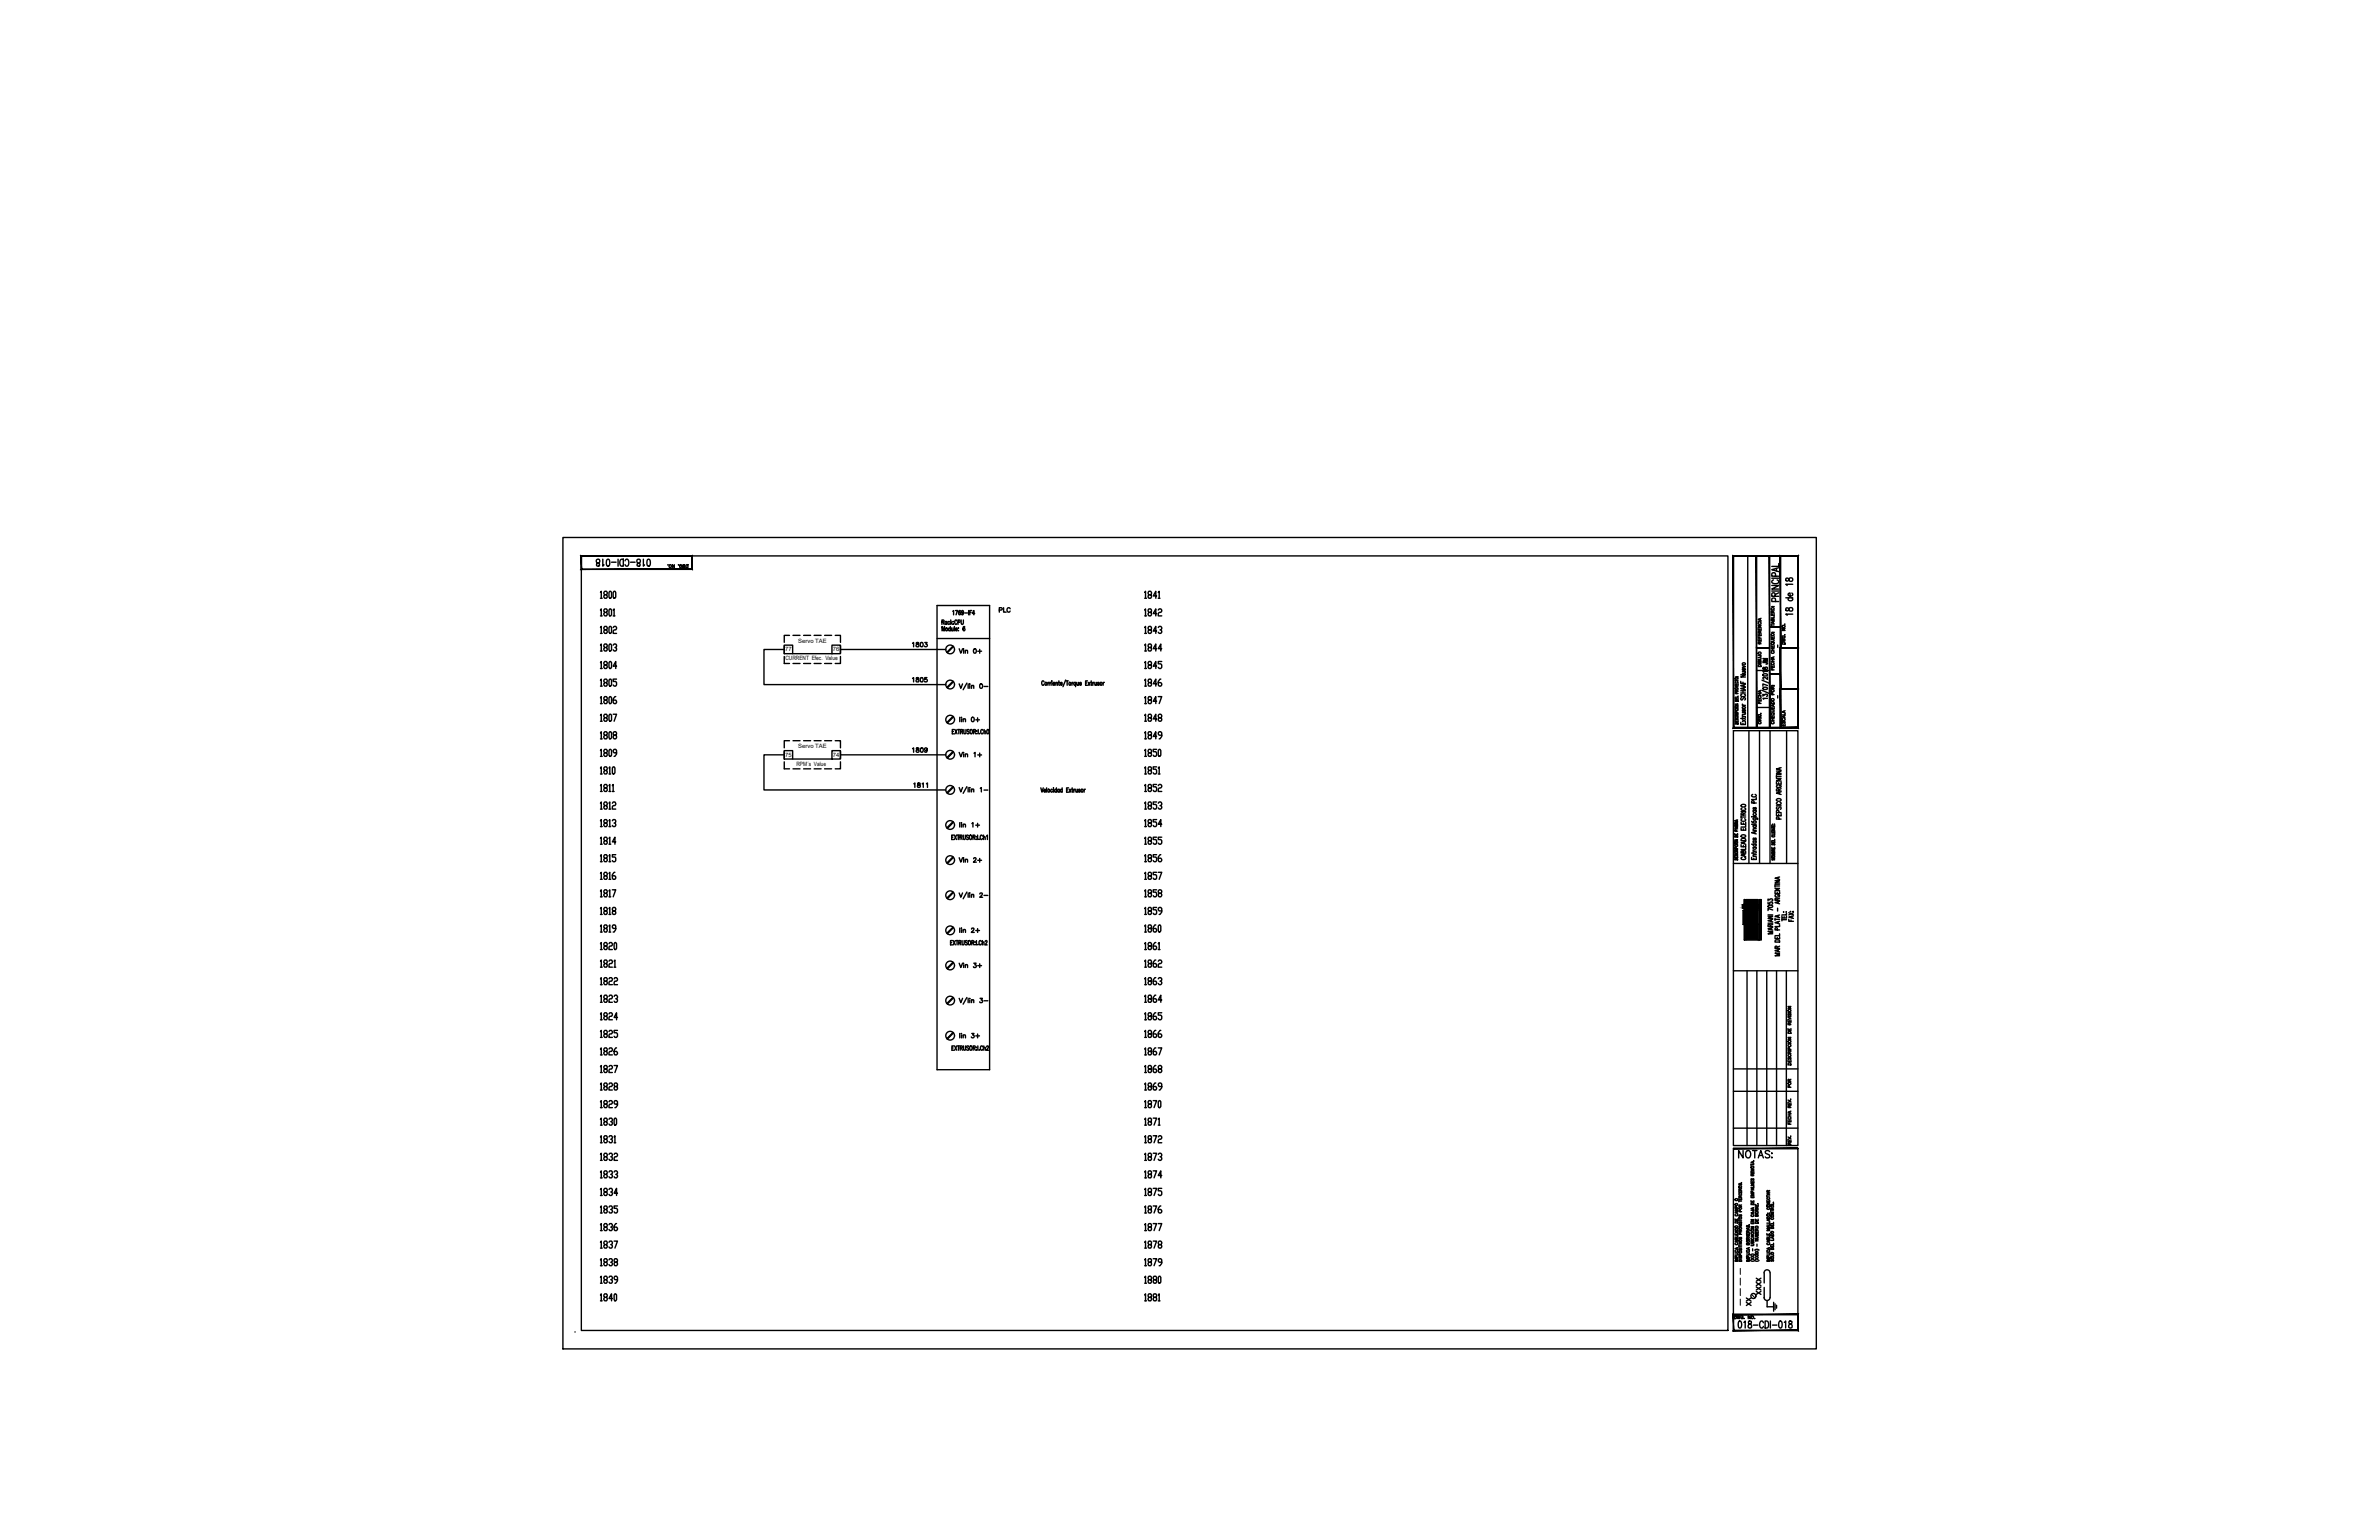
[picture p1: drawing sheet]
<svg xmlns="http://www.w3.org/2000/svg" width="432mm" height="279mm" viewBox="0 0 432 279" stroke-linecap="round" stroke-linejoin="round" font-family="sans-serif">
<defs><g id="words">
<g font-size="3.5">
<text x="180.6" y="112.2">PLC</text>
<text x="322.1" y="121.7" transform="rotate(-90 322.1 121.7)">JM</text>
<text x="318.9" y="238.1" transform="rotate(-90 318.9 238.1)">XX</text>
</g>
<g font-size="1.1">
<text x="142.5" y="118.2">77</text>
<text x="142.6" y="119.8">CURRENT Efec. Value</text>
<text x="144.9" y="116.6">Servo TAE</text>
<text x="151.2" y="118.2">76</text>
<text x="142.5" y="137.3">75</text>
<text x="144.9" y="135.7">Servo TAE</text>
<text x="151.2" y="137.3">74</text>
<text x="144.5" y="138.9">RPM´s Value</text>
</g>
<text font-size=".6" x="319" y="163.3" transform="rotate(180 319 163.3)">control</text>
<text font-size=".4" x="319.6" y="168.7" transform="rotate(-90 319.6 168.7)">www.cdicontrol.com</text>
</g></defs>
<!-- layer: 0 -->
<path d="M104.4 241.7h.1" fill="none" stroke="#000" stroke-width=".18"/>
<!-- layer: ECT_PAGE_LINENUMBER_TEXT -->
<g fill="none" stroke="#000" stroke-width=".25">
<path d="M109 107.5l.1-.2v1.2M109 110.7l.1-.2v1.2M109 113.9l.1-.3v1.3M109 117.1l.1-.3v1.3M109 108.5h.3M109 111.7h.3M109 114.9h.3M109 118.1h.3M109.8 107.9l-.2-.2 .2-.4h.3l.1 .2-.1 .4h-.3l-.2 .2 .2 .4h.3l.1-.2-.1-.4M109.8 111.1l-.2-.2 .2-.4h.3l.1 .2-.1 .4h-.3l-.2 .2 .2 .4h.3l.1-.2-.1-.4M109.8 114.3l-.2-.2 .2-.5h.3l.1 .3-.1 .4h-.3l-.2 .2 .2 .4h.3l.1-.2-.1-.4M109.8 117.5l-.2-.2 .2-.5h.3l.1 .3-.1 .4h-.3l-.2 .2 .2 .4h.3l.1-.2-.1-.4"/>
<path d="M110.7 107.3h.1l.2 .2v.8l-.2 .2h-.1l-.2-.2v-.8zM110.7 110.5h.1l.2 .2v.8l-.2 .2h-.1l-.2-.2v-.8zM110.7 113.6h.1l.2 .3v.8l-.2 .2h-.1l-.2-.2v-.8zM110.7 116.8h.1l.2 .3v.8l-.2 .2h-.1l-.2-.2v-.8zM111.3 110.7l.2-.2v1.2M111.3 113.9l.2-.3h.3l.1 .3-.1 .4h-.3l-.2 .2v.4h.6M111.3 117.1l.2-.3h.3l.1 .5-.3 .2M111.3 111.7h.3M111.5 107.3l.3 .2v.8l-.2 .2-.3-.2v-.8zM111.8 117.5l.1 .2-.1 .4h-.3l-.2-.2M207.8 107.5l.1-.2v1.2M207.8 110.7l.1-.2v1.2"/>
<path d="M207.8 113.9l.1-.3v1.3M207.8 117.1l.1-.3v1.3M207.8 108.5h.3M207.8 111.7h.3M207.8 114.9h.3M207.8 118.1h.3M208.5 107.9l-.1-.2 .1-.4h.4l.1 .2-.1 .4h-.4l-.1 .2 .1 .4h.4l.1-.2-.1-.4M208.5 111.1l-.1-.2 .1-.4h.4l.1 .2-.1 .4h-.4l-.1 .2 .1 .4h.4l.1-.2-.1-.4M208.5 114.3l-.1-.2 .1-.5h.4l.1 .3-.1 .4h-.4l-.1 .2 .1 .4h.4l.1-.2-.1-.4M208.5 117.5l-.1-.2 .1-.5h.4l.1 .3-.1 .4h-.4l-.1 .2 .1 .4h.4l.1-.2-.1-.4M209.9 108.1h-.6l.5-.8v1.2M209.9 111.3h-.6l.5-.8v1.2"/>
<path d="M209.9 114.5h-.6l.5-.9v1.3M209.9 117.7h-.6l.5-.9v1.3M210.2 107.5l.2-.2v1.2M210.2 110.7l.2-.2h.3l.2 .2-.2 .4h-.3l-.2 .2v.4h.7M210.2 113.9l.2-.3h.3l.2 .3v.2l-.4 .2M210.2 108.5h.3M210.7 114.3l.2 .2-.2 .4h-.3l-.2-.2M210.9 117.7h-.7l.5-.9v1.3M109 120.2l.1-.2v1.3M109 123.4l.1-.2v1.3M109 126.6l.1-.2v1.3M109 129.8l.1-.2v1.3"/>
<path d="M109 133l.1-.2v1.2M109 136.2l.1-.2v1.2M109 139.3l.1-.2v1.3M109 121.3h.3M109 124.5h.3M109 127.7h.3M109 130.9h.3M109 134h.3M109 137.2h.3M109.8 120.7l-.2-.3 .2-.4h.3l.1 .2-.1 .5h-.3l-.2 .2 .2 .4h.3l.1-.2-.1-.4M109.8 123.8l-.2-.2 .2-.4h.3l.1 .2-.1 .4h-.3l-.2 .3 .2 .4h.3l.1-.2-.1-.5M109.8 127l-.2-.2 .2-.4h.3l.1 .2-.1 .4h-.3l-.2 .2 .2 .5h.3l.1-.3-.1-.4"/>
<path d="M109.8 130.2l-.2-.2 .2-.4h.3l.1 .2-.1 .4h-.3l-.2 .2 .2 .5h.3l.1-.3-.1-.4M109.8 133.4l-.2-.4 .2-.2h.3l.1 .4-.6 .4 .2 .4h.3l.1-.2-.1-.4M109.8 136.6l-.2-.2 .2-.4h.3l.1 .2-.1 .4h-.3l-.2 .2 .2 .4h.3l.1-.2-.1-.4M109.8 139.8l-.2-.2 .2-.5h.3l.1 .2-.1 .5h-.3l-.2 .2 .2 .4h.3l.1-.2-.1-.4M110.5 139.3l.2-.2v1.3M110.7 120h.1l.2 .2v.9l-.2 .2h-.1l-.2-.2v-.9zM110.7 123.2h.1l.2 .2v.9l-.2 .2h-.1l-.2-.2v-.9zM110.7 126.4h.1l.2 .2v.8l-.2 .3h-.1l-.2-.3v-.8zM110.7 129.6h.1l.2 .2v.8l-.2 .3h-.1l-.2-.3v-.8zM110.7 132.8h.1l.2 .2v.8l-.2 .2h-.1l-.2-.2v-.8zM110.7 136h.1l.2 .2v.8l-.2 .2h-.1l-.2-.2v-.8zM111.3 129.6h.6l-.4 1.3"/>
<path d="M111.3 139.1h.2l.1 .2v.9l-.1 .2h-.2l-.2-.2v-.9zM111.5 133.4l-.2-.4 .2-.2h.3l.1 .4-.6 .4 .2 .4h.3l.1-.2-.1-.4M111.8 126.4h-.2l-.3 .4v.6l.2 .3h.3l.1-.3-.1-.4h-.5M111.9 120.9h-.6l.5-.9v1.3M111.9 123.2h-.6v.4h.5l.1 .2v.5l-.1 .2h-.3l-.2-.2M111.9 136.6h-.4l-.2-.2 .2-.4h.3l.1 .2v.6l-.3 .4h-.1M207.8 120.2l.1-.2v1.3M207.8 123.4l.1-.2v1.3M207.8 126.6l.1-.2v1.3M207.8 129.8l.1-.2v1.3M207.8 133l.1-.2v1.2M207.8 136.2l.1-.2v1.2"/>
<path d="M207.8 139.3l.1-.2v1.3M207.8 121.3h.3M207.8 124.5h.3M207.8 127.7h.3M207.8 130.9h.3M207.8 134h.3M207.8 137.2h.3M208.5 120.7l-.1-.3 .1-.4h.4l.1 .2-.1 .5h-.4l-.1 .2 .1 .4h.4l.1-.2-.1-.4M208.5 123.8l-.1-.2 .1-.4h.4l.1 .2-.1 .4h-.4l-.1 .3 .1 .4h.4l.1-.2-.1-.5M208.5 127l-.1-.2 .1-.4h.4l.1 .2-.1 .4h-.4l-.1 .2 .1 .5h.4l.1-.3-.1-.4M208.5 130.2l-.1-.2 .1-.4h.4l.1 .2-.1 .4h-.4l-.1 .2 .1 .5h.4l.1-.3-.1-.4M208.5 133.4l-.1-.4 .1-.2h.4l.1 .4-.6 .4 .1 .4h.4l.1-.2-.1-.4"/>
<path d="M208.5 136.6l-.1-.2 .1-.4h.4l.1 .2-.1 .4h-.4l-.1 .2 .1 .4h.4l.1-.2-.1-.4M208.5 139.8l-.1-.2 .1-.5h.4l.1 .2-.1 .5h-.4l-.1 .2 .1 .4h.4l.1-.2-.1-.4M209.9 120.9h-.6l.5-.9v1.3M209.9 124.1h-.6l.5-.9v1.3M209.9 127.2h-.6l.5-.8v1.3M209.9 130.4h-.6l.5-.8v1.3M209.9 133.6h-.6l.5-.8v1.2M209.9 136h-.6v.4h.5l.1 .2v.4l-.1 .2h-.3l-.2-.2M209.9 139.1h-.6v.5h.5l.1 .2v.4l-.1 .2h-.3l-.2-.2M210.2 126.4h.7l-.5 1.3M210.2 139.3l.2-.2v1.3M210.4 130.2l-.2-.2 .2-.4h.3l.2 .2-.2 .4h-.3l-.2 .2 .2 .5h.3l.2-.3-.2-.4"/>
<path d="M210.4 136l.3 .2v.8l-.2 .2-.3-.2v-.8zM210.7 123.2h-.2l-.3 .4v.7l.2 .2h.3l.2-.4-.2-.3h-.5M210.9 120h-.7v.4h.5l.2 .3v.4l-.2 .2h-.3l-.2-.2M210.9 133.4h-.5l-.2-.2 .2-.4h.3l.2 .2v.6l-.4 .4h-.1M109 142.5l.1-.2v1.3M109 145.7l.1-.2v1.3M109 148.9l.1-.2v1.3M109 152.1l.1-.2v1.3M109 155.3l.1-.2v1.2M109 158.5l.1-.2v1.2M109 140.4h.3M109 143.6h.3"/>
<path d="M109 146.8h.3M109 150h.3M109 153.2h.3M109 156.3h.3M109 159.5h.3M109.8 143l-.2-.3 .2-.4h.3l.1 .2-.1 .5h-.3l-.2 .2 .2 .4h.3l.1-.2-.1-.4M109.8 146.2l-.2-.3 .2-.4h.3l.1 .2-.1 .5h-.3l-.2 .2 .2 .4h.3l.1-.2-.1-.4M109.8 149.3l-.2-.2 .2-.4h.3l.1 .2-.1 .4h-.3l-.2 .2 .2 .5h.3l.1-.2-.1-.5M109.8 152.5l-.2-.2 .2-.4h.3l.1 .2-.1 .4h-.3l-.2 .2 .2 .5h.3l.1-.2-.1-.5M109.8 155.7l-.2-.2 .2-.4h.3l.1 .2-.1 .4h-.3l-.2 .2 .2 .4h.3l.1-.2-.1-.4M109.8 158.9l-.2-.2 .2-.4h.3l.1 .2-.1 .4h-.3l-.2 .2 .2 .4h.3l.1-.2-.1-.4M110.5 142.5l.2-.2v1.3"/>
<path d="M110.5 145.7l.2-.2v1.3M110.5 148.9l.2-.2v1.3M110.5 152.1l.2-.2v1.3M110.5 155.3l.2-.2v1.2M110.5 158.5l.2-.2v1.2M110.5 140.4h.3M110.5 143.6h.3M110.5 146.8h.3M110.5 150h.3M110.5 153.2h.3M110.5 156.3h.3M110.5 159.5h.3"/>
<path d="M111.1 142.5l.2-.2v1.3M111.1 145.7l.2-.2h.3l.2 .2-.2 .5h-.3l-.2 .2v.4h.7M111.1 148.9l.2-.2h.3l.2 .4-.3 .2M111.1 143.6h.4M111.6 149.3l.2 .2-.2 .5h-.3l-.2-.2M111.6 158.3h-.1l-.4 .4v.6l.2 .2h.3l.2-.2-.2-.4h-.5M111.8 152.7h-.7l.5-.8v1.3M111.8 155.1h-.7v.4h.5l.2 .2v.4l-.2 .2h-.3l-.2-.2M207.8 142.5l.1-.2v1.3M207.8 145.7l.1-.2v1.3M207.8 148.9l.1-.2v1.3M207.8 152.1l.1-.2v1.3"/>
<path d="M207.8 155.3l.1-.2v1.2M207.8 158.5l.1-.2v1.2M207.8 140.4h.3M207.8 143.6h.3M207.8 146.8h.3M207.8 150h.3M207.8 153.2h.3M207.8 156.3h.3M207.8 159.5h.3M208.5 143l-.1-.3 .1-.4h.4l.1 .2-.1 .5h-.4l-.1 .2 .1 .4h.4l.1-.2-.1-.4M208.5 146.2l-.1-.3 .1-.4h.4l.1 .2-.1 .5h-.4l-.1 .2 .1 .4h.4l.1-.2-.1-.4M208.5 149.3l-.1-.2 .1-.4h.4l.1 .2-.1 .4h-.4l-.1 .2 .1 .5h.4l.1-.2-.1-.5"/>
<path d="M208.5 152.5l-.1-.2 .1-.4h.4l.1 .2-.1 .4h-.4l-.1 .2 .1 .5h.4l.1-.2-.1-.5M208.5 155.7l-.1-.2 .1-.4h.4l.1 .2-.1 .4h-.4l-.1 .2 .1 .4h.4l.1-.2-.1-.4M208.5 158.9l-.1-.2 .1-.4h.4l.1 .2-.1 .4h-.4l-.1 .2 .1 .4h.4l.1-.2-.1-.4M209.9 142.3h-.6v.4h.5l.1 .3v.4l-.1 .2h-.3l-.2-.2M209.9 145.5h-.6v.4h.5l.1 .3v.4l-.1 .2h-.3l-.2-.2M209.9 148.7h-.6v.4h.5l.1 .2v.5l-.1 .2h-.3l-.2-.2M209.9 151.9h-.6v.4h.5l.1 .2v.5l-.1 .2h-.3l-.2-.2M209.9 155.1h-.6v.4h.5l.1 .2v.4l-.1 .2h-.3l-.2-.2M209.9 158.3h-.6v.4h.5l.1 .2v.4l-.1 .2h-.3l-.2-.2M210.2 142.5l.2-.2h.3l.2 .2-.2 .5h-.3l-.2 .2v.4h.7M210.2 145.7l.2-.2h.3l.2 .4-.4 .3M210.2 158.3h.7l-.5 1.2"/>
<path d="M210.2 140.4h.3M210.7 146.2l.2 .2-.2 .4h-.3l-.2-.2M210.7 155.1h-.2l-.3 .4v.6l.2 .2h.3l.2-.4-.2-.2h-.5M210.9 149.5h-.7l.5-.8v1.3M210.9 151.9h-.7v.4h.5l.2 .2v.5l-.2 .2h-.3l-.2-.2M109 161.6l.1-.2v1.3M109 164.8l.1-.2v1.3M109 168l.1-.2v1.3M109 171.2l.1-.2v1.3M109 174.4l.1-.2v1.3M109 177.6l.1-.2v1.2M109 162.7h.3"/>
<path d="M109 165.9h.3M109 169.1h.3M109 172.3h.3M109 175.5h.3M109 178.6h.3M109.8 162.1l-.2-.2 .2-.5h.3l.1 .2-.1 .5h-.3l-.2 .2 .2 .4h.3l.1-.2-.1-.4M109.8 165.3l-.2-.2 .2-.5h.3l.1 .2-.1 .5h-.3l-.2 .2 .2 .4h.3l.1-.2-.1-.4M109.8 168.4l-.2-.4 .2-.2h.3l.1 .4-.6 .5 .2 .4h.3l.1-.2-.1-.5M109.8 171.6l-.2-.2 .2-.4h.3l.1 .2-.1 .4h-.3l-.2 .3 .2 .4h.3l.1-.2-.1-.5M109.8 174.8l-.2-.4 .2-.2h.3l.1 .4-.6 .4 .2 .5h.3l.1-.2-.1-.5M109.8 178l-.2-.2 .2-.4h.3l.1 .2-.1 .4h-.3l-.2 .2 .2 .4h.3l.1-.2-.1-.4M110.5 161.6l.2-.2v1.3"/>
<path d="M110.5 164.8l.2-.2v1.3M110.5 168l.2-.2v1.3M110.5 171.2l.2-.2h.3l.1 .2-.1 .4h-.3l-.2 .3v.4h.6M110.5 174.4l.2-.2h.3l.1 .2-.1 .4h-.3l-.2 .2v.5h.6M110.5 177.6l.2-.2h.3l.1 .2-.1 .4h-.3l-.2 .2v.4h.6M110.5 162.7h.3M110.5 165.9h.3M110.5 169.1h.3M111.1 161.4h.7l-.5 1.3M111.3 165.3l-.2-.2 .2-.5h.3l.2 .2-.2 .5h-.3l-.2 .2 .2 .4h.3l.2-.2-.2-.4M111.5 174.4l.1-.2v1.3M111.5 177.6l.1-.2h.3l.2 .2-.2 .4h-.3l-.1 .2v.4h.6"/>
<path d="M111.5 175.5h.3M111.6 171l.3 .2v.9l-.1 .2-.3-.2v-.9zM111.8 168.4h-.5l-.2-.2 .2-.4h.3l.2 .2v.7l-.3 .4h-.2M207.8 161.6l.1-.2v1.3M207.8 164.8l.1-.2v1.3M207.8 168l.1-.2v1.3M207.8 171.2l.1-.2v1.3M207.8 174.4l.1-.2v1.3M207.8 177.6l.1-.2v1.2M207.8 162.7h.3M207.8 165.9h.3M207.8 169.1h.3"/>
<path d="M207.8 172.3h.3M207.8 175.5h.3M207.8 178.6h.3M208.5 162.1l-.1-.2 .1-.5h.4l.1 .2-.1 .5h-.4l-.1 .2 .1 .4h.4l.1-.2-.1-.4M208.5 165.3l-.1-.2 .1-.5h.4l.1 .2-.1 .5h-.4l-.1 .2 .1 .4h.4l.1-.2-.1-.4M208.5 168.4l-.1-.4 .1-.2h.4l.1 .4-.6 .5 .1 .4h.4l.1-.2-.1-.5M208.5 171.6l-.1-.2 .1-.4h.4l.1 .2-.1 .4h-.4l-.1 .3 .1 .4h.4l.1-.2-.1-.5M208.5 174.8l-.1-.4 .1-.2h.4l.1 .4-.1 .2h-.4l-.1 .2 .1 .5h.4l.1-.2-.1-.5M208.5 178l-.1-.2 .1-.4h.4l.1 .2-.1 .4h-.4l-.1 .2 .1 .4h.4l.1-.2-.1-.4M209.8 167.8h-.2l-.3 .4v.7l.2 .2h.3l.1-.2-.1-.5h-.5M209.8 171h-.2l-.3 .4v.7l.2 .2h.3l.1-.2-.1-.5h-.5M209.8 174.2h-.2l-.3 .4v.7l.2 .2h.3l.1-.2-.1-.5h-.5"/>
<path d="M209.8 177.4h-.2l-.3 .4v.6l.2 .2h.3l.1-.2-.1-.4h-.5M209.9 161.4h-.6v.5h.5l.1 .2v.4l-.1 .2h-.3l-.2-.2M209.9 164.6h-.6v.5h.5l.1 .2v.4l-.1 .2h-.3l-.2-.2M210.2 171.2l.2-.2v1.3M210.2 174.4l.2-.2h.3l.2 .2-.2 .4h-.3l-.2 .2v.5h.7M210.2 177.6l.2-.2h.3l.2 .2v.2l-.4 .2M210.2 172.3h.3M210.4 162.1l-.2-.2 .2-.5h.3l.2 .2-.2 .5h-.3l-.2 .2 .2 .4h.3l.2-.2-.2-.4M210.4 167.8l.3 .2v.9l-.2 .2-.3-.2v-.9zM210.7 178l.2 .2-.2 .4h-.3l-.2-.2M210.9 165.3h-.5l-.2-.2 .2-.5h.3l.2 .2v.7l-.4 .4h-.1M109 180.8l.1-.2v1.2"/>
<path d="M109 184l.1-.3v1.3M109 187.2l.1-.3v1.3M109 190.3l.1-.2v1.3M109 193.5l.1-.2v1.3M109 196.7l.1-.2v1.3M109 199.9l.1-.2v1.3M109 181.8h.3M109 185h.3M109 188.2h.3M109 191.4h.3M109 194.6h.3M109 197.8h.3"/>
<path d="M109.8 181.2l-.2-.2 .2-.4h.3l.1 .2-.1 .4h-.3l-.2 .2 .2 .4h.3l.1-.2-.1-.4M109.8 184.4l-.2-.2 .2-.5h.3l.1 .3-.1 .4h-.3l-.2 .2 .2 .4h.3l.1-.2-.1-.4M109.8 187.6l-.2-.2 .2-.5h.3l.1 .3-.1 .4h-.3l-.2 .2 .2 .4h.3l.1-.2-.1-.4M109.8 190.8l-.2-.3 .2-.4h.3l.1 .2-.1 .5h-.3l-.2 .2 .2 .4h.3l.1-.2-.1-.4M109.8 194l-.2-.3 .2-.4h.3l.1 .2-.1 .5h-.3l-.2 .2 .2 .4h.3l.1-.2-.1-.4M109.8 197.1l-.2-.2 .2-.4h.3l.1 .2-.1 .4h-.3l-.2 .2 .2 .5h.3l.1-.3-.1-.4M110.5 180.8l.2-.2h.3l.1 .2-.1 .4h-.3l-.2 .2v.4h.6M110.5 184l.2-.3h.3l.1 .3-.1 .4h-.3l-.2 .2v.4h.6M110.5 187.2l.2-.3h.3l.1 .3-.1 .4h-.3l-.2 .2v.4h.6M110.5 190.3l.2-.2h.3l.1 .2-.1 .5h-.3l-.2 .2v.4h.6M110.5 193.5l.2-.2h.3l.1 .2-.1 .5h-.3l-.2 .2v.4h.6M110.5 196.7l.2-.2h.3l.1 .2-.1 .4h-.3l-.2 .2v.5h.6"/>
<path d="M110.5 199.9l.2-.2h.3l.1 .2-.1 .4h-.3l-.2 .2v.5h.6M111.5 180.8l.1-.2h.3l.2 .2v.2l-.3 .2M111.5 193.3h.6l-.5 1.3M111.6 197.1l-.1-.2 .1-.4h.3l.2 .2-.2 .4h-.3l-.1 .2 .1 .5h.3l.2-.3-.2-.4M111.9 181.2l.2 .2-.2 .4h-.3l-.1-.2M111.9 190.1h-.1l-.3 .4v.7l.1 .2h.3l.2-.4-.2-.2h-.4M112.1 184.6h-.6l.4-.9v1.3M112.1 186.9h-.6v.5h.4l.2 .2v.4l-.2 .2h-.3l-.1-.2M207.8 180.8l.1-.2v1.2M207.8 184l.1-.3v1.3M207.8 187.2l.1-.3v1.3M207.8 190.3l.1-.2v1.3"/>
<path d="M207.8 193.5l.1-.2v1.3M207.8 196.7l.1-.2v1.3M207.8 199.9l.1-.2v1.3M207.8 181.8h.3M207.8 185h.3M207.8 188.2h.3M207.8 191.4h.3M207.8 194.6h.3M207.8 197.8h.3M208.5 181.2l-.1-.2 .1-.4h.4l.1 .2-.1 .4h-.4l-.1 .2 .1 .4h.4l.1-.2-.1-.4M208.5 184.4l-.1-.2 .1-.5h.4l.1 .3-.1 .4h-.4l-.1 .2 .1 .4h.4l.1-.2-.1-.4M208.5 187.6l-.1-.2 .1-.5h.4l.1 .3-.1 .4h-.4l-.1 .2 .1 .4h.4l.1-.2-.1-.4"/>
<path d="M208.5 190.8l-.1-.3 .1-.4h.4l.1 .2-.1 .5h-.4l-.1 .2 .1 .4h.4l.1-.2-.1-.4M208.5 194l-.1-.3 .1-.4h.4l.1 .2-.1 .5h-.4l-.1 .2 .1 .4h.4l.1-.2-.1-.4M208.5 197.1l-.1-.2 .1-.4h.4l.1 .2-.1 .4h-.4l-.1 .2 .1 .5h.4l.1-.3-.1-.4M209.3 199.7h.6l-.4 1.3M209.8 180.6h-.2l-.3 .4v.6l.2 .2h.3l.1-.2-.1-.4h-.5M209.8 183.7h-.2l-.3 .5v.6l.2 .2h.3l.1-.2-.1-.4h-.5M209.8 186.9h-.2l-.3 .5v.6l.2 .2h.3l.1-.2-.1-.4h-.5M209.8 190.1h-.2l-.3 .4v.7l.2 .2h.3l.1-.2-.1-.4h-.5M209.8 193.3h-.2l-.3 .4v.7l.2 .2h.3l.1-.2-.1-.4h-.5M209.8 196.5h-.2l-.3 .4v.6l.2 .3h.3l.1-.3-.1-.4h-.5M210.2 190.1h.7l-.5 1.3M210.4 194l-.2-.3 .2-.4h.3l.2 .2-.2 .5h-.3l-.2 .2 .2 .4h.3l.2-.2-.2-.4"/>
<path d="M210.4 199.7l.3 .2v.8l-.2 .3-.3-.3v-.8zM210.7 186.9h-.2l-.3 .5v.6l.2 .2h.3l.2-.4-.2-.2h-.5M210.9 181.4h-.7l.5-.8v1.2M210.9 183.7h-.7v.5h.5l.2 .2v.4l-.2 .2h-.3l-.2-.2M210.9 197.1h-.5l-.2-.2 .2-.4h.3l.2 .2v.6l-.4 .5h-.1M109 203.1l.1-.2v1.2M109 206.3l.1-.2v1.2M109 209.4l.1-.2v1.3M109 212.6l.1-.2v1.3M109 215.8l.1-.2v1.3M109 219l.1-.2v1.3M109 201h.3"/>
<path d="M109 204.1h.3M109 207.3h.3M109 210.5h.3M109 213.7h.3M109 216.9h.3M109.8 200.3l-.2-.2 .2-.4h.3l.1 .2-.1 .4h-.3l-.2 .2 .2 .5h.3l.1-.3-.1-.4M109.8 203.5l-.2-.2 .2-.4h.3l.1 .2-.1 .4h-.3l-.2 .2 .2 .4h.3l.1-.2-.1-.4M109.8 206.7l-.2-.2 .2-.4h.3l.1 .2-.1 .4h-.3l-.2 .2 .2 .4h.3l.1-.2-.1-.4M109.8 209.9l-.2-.5 .2-.2h.3l.1 .5-.6 .4 .2 .4h.3l.1-.2-.1-.4M109.8 213.1l-.2-.2 .2-.5h.3l.1 .2-.1 .5h-.3l-.2 .2 .2 .4h.3l.1-.2-.1-.4M109.8 216.3l-.2-.3 .2-.4h.3l.1 .2-.1 .5h-.3l-.2 .2 .2 .4h.3l.1-.2-.1-.4M109.8 219.4l-.2-.2 .2-.4h.3l.1 .2-.1 .4h-.3l-.2 .2 .2 .5h.3l.1-.2-.1-.5"/>
<path d="M110.5 203.1l.2-.2h.3l.1 .4-.3 .2M110.5 206.3l.2-.2h.3l.1 .4-.3 .2M110.5 209.4l.2-.2h.3l.1 .5-.3 .2M110.5 212.6l.2-.2h.3l.1 .5-.3 .2M110.5 215.8l.2-.2h.3l.1 .4-.3 .3M110.5 219l.2-.2h.3l.1 .4-.3 .2M111 203.5l.1 .2-.1 .4h-.3l-.2-.2M111 206.7l.1 .2-.1 .4h-.3l-.2-.2M111 209.9l.1 .2-.1 .4h-.3l-.2-.2M111 213.1l.1 .2-.1 .4h-.3l-.2-.2M111 216.3l.1 .2-.1 .4h-.3l-.2-.2M111 219.4l.1 .2-.1 .5h-.3l-.2-.2"/>
<path d="M111.5 206.3l.1-.2v1.2M111.5 209.4l.1-.2h.3l.2 .2-.2 .5h-.3l-.1 .2v.4h.6M111.5 212.6l.1-.2h.3l.2 .2v.3l-.3 .2M111.5 207.3h.3M111.6 202.9l.3 .2v.8l-.1 .2-.3-.2v-.8zM111.9 213.1l.2 .2-.2 .4h-.3l-.1-.2M112.1 200.3h-.5l-.1-.2 .1-.4h.3l.2 .2v.6l-.3 .5h-.2M112.1 216.5h-.6l.4-.9v1.3M112.1 218.8h-.6v.4h.4l.2 .2v.5l-.2 .2h-.3l-.1-.2M207.8 203.1l.1-.2v1.2M207.8 206.3l.1-.2v1.2M207.8 209.4l.1-.2v1.3"/>
<path d="M207.8 212.6l.1-.2v1.3M207.8 215.8l.1-.2v1.3M207.8 219l.1-.2v1.3M207.8 201h.3M207.8 204.1h.3M207.8 207.3h.3M207.8 210.5h.3M207.8 213.7h.3M207.8 216.9h.3M208.5 200.3l-.1-.2 .1-.4h.4l.1 .2-.1 .4h-.4l-.1 .2 .1 .5h.4l.1-.3-.1-.4M208.5 203.5l-.1-.2 .1-.4h.4l.1 .2-.1 .4h-.4l-.1 .2 .1 .4h.4l.1-.2-.1-.4M208.5 206.7l-.1-.2 .1-.4h.4l.1 .2-.1 .4h-.4l-.1 .2 .1 .4h.4l.1-.2-.1-.4"/>
<path d="M208.5 209.9l-.1-.5 .1-.2h.4l.1 .5-.1 .2h-.4l-.1 .2 .1 .4h.4l.1-.2-.1-.4M208.5 213.1l-.1-.2 .1-.5h.4l.1 .2-.1 .5h-.4l-.1 .2 .1 .4h.4l.1-.2-.1-.4M208.5 216.3l-.1-.3 .1-.4h.4l.1 .2-.1 .5h-.4l-.1 .2 .1 .4h.4l.1-.2-.1-.4M208.5 219.4l-.1-.2 .1-.4h.4l.1 .2-.1 .4h-.4l-.1 .2 .1 .5h.4l.1-.2-.1-.5M209.3 202.9h.6l-.4 1.2M209.3 206.1h.6l-.4 1.2M209.3 209.2h.6l-.4 1.3M209.3 212.4h.6l-.4 1.3M209.3 215.6h.6l-.4 1.3M209.3 218.8h.6l-.4 1.3M210.2 203.1l.2-.2v1.2M210.2 206.3l.2-.2h.3l.2 .2-.2 .4h-.3l-.2 .2v.4h.7"/>
<path d="M210.2 209.4l.2-.2h.3l.2 .2v.3l-.4 .2M210.2 204.1h.3M210.7 209.9l.2 .2-.2 .4h-.3l-.2-.2M210.7 218.8h-.2l-.3 .4v.7l.2 .2h.3l.2-.5-.2-.2h-.5M210.9 213.3h-.7l.5-.9v1.3M210.9 215.6h-.7v.4h.5l.2 .3v.4l-.2 .2h-.3l-.2-.2M109 222.2l.1-.2v1.3M109 225.4l.1-.2v1.2M109 228.6l.1-.2v1.2M109 231.8l.1-.3v1.3M109 235l.1-.3v1.3M109 220.1h.3"/>
<path d="M109 223.3h.3M109 226.4h.3M109 229.6h.3M109 232.8h.3M109 236h.3M109.8 222.6l-.2-.2 .2-.4h.3l.1 .2-.1 .4h-.3l-.2 .2 .2 .5h.3l.1-.2-.1-.5M109.8 225.8l-.2-.2 .2-.4h.3l.1 .2-.1 .4h-.3l-.2 .2 .2 .4h.3l.1-.2-.1-.4M109.8 229l-.2-.2 .2-.4h.3l.1 .2-.1 .4h-.3l-.2 .2 .2 .4h.3l.1-.2-.1-.4M109.8 232.2l-.2-.2 .2-.5h.3l.1 .3-.1 .4h-.3l-.2 .2 .2 .4h.3l.1-.2-.1-.4M109.8 235.4l-.2-.2 .2-.5h.3l.1 .3-.1 .4h-.3l-.2 .2 .2 .4h.3l.1-.2-.1-.4M110.5 222.2l.2-.2h.3l.1 .4-.3 .2M110.5 225.4l.2-.2h.3l.1 .4-.3 .2"/>
<path d="M110.5 228.6l.2-.2h.3l.1 .4-.3 .2M110.5 231.8l.2-.3h.3l.1 .5-.3 .2M111 222.6l.1 .2-.1 .5h-.3l-.2-.2M111 225.8l.1 .2-.1 .4h-.3l-.2-.2M111 229l.1 .2-.1 .4h-.3l-.2-.2M111 232.2l.1 .2-.1 .4h-.3l-.2-.2M111.1 235.6h-.6l.5-.9v1.3M111.5 225.2h.6l-.5 1.2M111.6 229l-.1-.2 .1-.4h.3l.2 .2-.2 .4h-.3l-.1 .2 .1 .4h.3l.2-.2-.2-.4M111.6 234.7l.3 .3v.8l-.1 .2-.3-.2v-.8zM111.9 222h-.1l-.3 .4v.7l.1 .2h.3l.2-.5-.2-.2h-.4M112.1 232.2h-.5l-.1-.2 .1-.5h.3l.2 .3v.6l-.3 .4h-.2"/>
<path d="M207.8 222.2l.1-.2v1.3M207.8 225.4l.1-.2v1.2M207.8 228.6l.1-.2v1.2M207.8 231.8l.1-.3v1.3M207.8 235l.1-.3v1.3M207.8 220.1h.3M207.8 223.3h.3M207.8 226.4h.3M207.8 229.6h.3M207.8 232.8h.3M207.8 236h.3M208.5 222.6l-.1-.2 .1-.4h.4l.1 .2-.1 .4h-.4l-.1 .2 .1 .5h.4l.1-.2-.1-.5"/>
<path d="M208.5 225.8l-.1-.2 .1-.4h.4l.1 .2-.1 .4h-.4l-.1 .2 .1 .4h.4l.1-.2-.1-.4M208.5 229l-.1-.2 .1-.4h.4l.1 .2-.1 .4h-.4l-.1 .2 .1 .4h.4l.1-.2-.1-.4M208.5 232.2l-.1-.2 .1-.5h.4l.1 .3-.1 .4h-.4l-.1 .2 .1 .4h.4l.1-.2-.1-.4M208.5 235.4l-.1-.2 .1-.5h.4l.1 .3-.1 .4h-.4l-.1 .2 .1 .4h.4l.1-.2-.1-.4M209.3 222h.6l-.4 1.3M209.3 225.2h.6l-.4 1.2M209.3 228.4h.6l-.4 1.2M209.5 232.2l-.2-.2 .2-.5h.3l.1 .3-.1 .4h-.3l-.2 .2 .2 .4h.3l.1-.2-.1-.4M209.5 235.4l-.2-.2 .2-.5h.3l.1 .3-.1 .4h-.3l-.2 .2 .2 .4h.3l.1-.2-.1-.4M210.2 222h.7l-.5 1.3M210.2 235l.2-.3v1.3M210.2 236h.3"/>
<path d="M210.4 225.8l-.2-.2 .2-.4h.3l.2 .2-.2 .4h-.3l-.2 .2 .2 .4h.3l.2-.2-.2-.4M210.4 231.5l.3 .3v.8l-.2 .2-.3-.2v-.8zM210.9 229h-.5l-.2-.2 .2-.4h.3l.2 .2v.6l-.4 .4h-.1"/>
</g>
<!-- layer: 0 -->
<g fill="none" stroke="#000" stroke-width=".25">
<path d="M108.3 101.6a.39 .39 0 0 1 .6 .2 .39 .39 0 0 1-.5 .4l-.1 .2v.3h.5v-.4l-.5-.3zM109.4 101.5v1.2l.2-.2M110.2 101.5h.4l.1 .5a.53 .53 0 0 1-.4 .7 .95 .95 0 0 1-.1-1.2zM111 102h.8M112.2 101.5v1.2M112.7 101.5h.4v1.2a.67 .67 0 0 1-.6-.4 .67 .67 0 0 1 .2-.8zM113.5 101.7a.35 .35 0 0 1 .4-.2 .35 .35 0 0 1 .2 .4v.3a.35 .35 0 0 1-.2 .5 .35 .35 0 0 1-.4-.3M114.4 102h.9M115.7 101.5a.39 .39 0 0 1 .6 .3 .39 .39 0 0 1-.5 .4l-.2 .4 .2 .1h.3v-.4a.5 .5 0 0 1-.4-.2 .5 .5 0 0 1 0-.6zM116.8 101.5v1.2l.2-.2M117.5 101.5h.2a.74 .74 0 0 1 0 1.2 .99 .99 0 0 1-.2-1.2zM321.6 106.2h1.3l-1.3 .7h1.3"/>
<path d="M321.6 107.2h1.3M321.6 104.9h1.3M321.9 105.2a.35 .35 0 0 0-.3 .5 .35 .35 0 0 0 .5 .2h.3a.35 .35 0 0 0 .4-.2 .35 .35 0 0 0-.2-.5M322.2 108.2l-.1-.6h-.5v.6h1.3M322.3 109.1l-.1-.5h-.6v.5h1.3M322.3 104.5l-.1-.5h-.6v.5h1.3M322.4 103.1v.5M322.9 103l-1.3 .4 1.3 .3M322.9 102.2v.6h-1.3M322.9 107.5l-.7 .4M324.1 108.5h1.3M324.2 110.3a.3 .3 0 0 0-.1 .4 .3 .3 0 0 0 .3 .1h.1a.46 .46 0 0 1 .3-.5 .46 .46 0 0 1 .6 .2 .4 .4 0 0 1-.4 .4 .4 .4 0 0 1-.4-.5z"/>
<path d="M324.2 104.9v.5h.3a.47 .47 0 0 1 .3-.5 .47 .47 0 0 1 .6 .2 .4 .4 0 0 1-.4 .4 .4 .4 0 0 1-.4-.5zM324.7 108.5l-.1 .1a.37 .37 0 0 0 .4 .4 .37 .37 0 0 0 .3-.4l-.1-.1M325.2 107.6l.1 .1a.37 .37 0 0 1-.3 .4 .37 .37 0 0 1-.4-.4l.3-.1v.5M325.4 111.4h-1.3l.3 .2M325.4 106h-1.3l.3 .2M316 131.1v.3h.8v-.3M316 123.6v.4h.8M316 122.4h.8l-.8 .4h.8M316 125.7h.8M316 125.3h.8M316.1 126.6l-.1 .1 .1 .3 .4-.4h.2l.1 .1-.1 .3M316.2 125.9a.23 .23 0 0 0-.2 .3 .23 .23 0 0 0 .3 .2h.2a.23 .23 0 0 0 .3-.2 .23 .23 0 0 0-.2-.3"/>
<path d="M316.3 129.8l.2 .2M316.3 127.7l.2 .3M316.3 120.8l.5 .1-.5 .2M316.3 130.6l.5 .3M316.3 130.2v.2M316.3 130h.5M316.3 129.3h.5M316.3 128h.5M316.3 121.9h.5M316.4 128.8l-.1 .1 .1 .2 .2-.3h.2v.2l-.1 .1M316.4 123.8v.2M316.4 125.3v.4"/>
<path d="M316.4 131.2v.2M316.5 124.2v.3M316.5 124.8v.3M316.6 129.3l.2 .1v.2h-.5M316.6 121.9l.2 .1v.2h-.5M316.7 121.3a.23 .23 0 0 1 0 .3 .23 .23 0 0 1-.3 0l-.1-.3h.2v.3M316.8 130.2l-.2 .1h-.6M316.8 124.7l-.8 .2 .8 .3M316.8 124.2l-.8 .2 .8 .2M316.8 130.6l-.5 .3M319.8 125.2l1.3 .6M319.8 123.4l1.3 .5"/>
<path d="M320 126.3v-.3l.3 .1a.24 .24 0 0 1 .4-.2 .24 .24 0 0 1 0 .4M320 124.8l.4-.1 .4 .2a.48 .48 0 0 1-.8 0zM320.8 126.7h-.8l.1 .2M320.8 124.4l-.8-.3v.4M320.8 122.8v.5l-.4-.4a.21 .21 0 0 0-.3 0 .21 .21 0 0 0 0 .3h.1M322.4 139.9h.9l-.9 .4h.9M323 139.4v.3M323.3 139.3l-.9 .2 .9 .2M316 153.2v.4h.8v-.4M316 150.2v.4h.8v-.4M316 149.2v.3h.8v-.3M316 148.2h.8"/>
<path d="M316 148v.4M316 147.2h.8M316.1 152.2a.45 .45 0 0 1 .5-.1 .45 .45 0 0 1 .2 .4h-.8zM316.1 151.6a.42 .42 0 0 1 .4-.2 .42 .42 0 0 1 .3 .4 .42 .42 0 0 1-.4 .2 .42 .42 0 0 1-.3-.4zM316.1 146.1a.42 .42 0 0 1 .4-.2 .42 .42 0 0 1 .3 .4 .42 .42 0 0 1-.4 .1 .42 .42 0 0 1-.3-.3zM316.2 155.5a.23 .23 0 0 0-.2 .3 .23 .23 0 0 0 .3 .2h.2a.23 .23 0 0 0 .3-.2 .23 .23 0 0 0-.1-.3M316.2 148.5a.24 .24 0 0 0-.2 .3 .24 .24 0 0 0 .3 .2h.2a.24 .24 0 0 0 .3-.2 .24 .24 0 0 0-.1-.3M316.2 146.6a.23 .23 0 0 0-.2 .3 .23 .23 0 0 0 .3 .1h.2a.23 .23 0 0 0 .3-.1 .23 .23 0 0 0-.1-.3M316.4 154.5l.2-.2 .2 .2v.3h-.8l.1-.4h.3v.4M316.4 147.9v-.4h-.3l-.1 .4h.8M316.4 149.3v.2M316.4 150.4v.2"/>
<path d="M316.4 153.4v.2M316.6 152.8v.3M316.6 155v.3M316.8 154.9l-.8 .3 .8 .2M316.8 153.8v.3h-.8M316.8 152.7l-.8 .2 .8 .3M316.8 149.7v.4h-.8M316.8 147.4l-.4 .3M317.9 155.6v.3h.9v-.3M318 148.2h.1M317.9 153.2h.9M317.9 149.5h.9"/>
<path d="M317.9 149l.2 .3M318.1 144.1a.24 .24 0 0 0-.2 .3 .24 .24 0 0 0 .3 .2h.3a.24 .24 0 0 0 .3-.2 .24 .24 0 0 0-.2-.3M318.2 154.2l.3 .2M318.2 148.4h.7l.1 .1v.2M318.2 154.6v.3M318.2 155.4h.6M318.2 154.4h.6M318.2 153.7h.6M318.2 152.6h.6M318.2 150.7h.6M318.2 149.8h.6M318.2 147.1h.6"/>
<path d="M318.2 148.2h.6M318.3 153.7l-.1 .1a.25 .25 0 0 0 .3 .3 .25 .25 0 0 0 .2-.3l-.1-.1M318.3 153.2h-.1a.25 .25 0 0 0 .3 .3 .25 .25 0 0 0 .2-.3h-.1M318.3 152.6l-.1 .1a.25 .25 0 0 0 .3 .3 .25 .25 0 0 0 .2-.3l-.1-.1M318.3 152l-.1 .4h.2l.2-.4 .2 .2-.2 .2M318.3 149.8h-.1a.23 .23 0 0 0 .3 .3 .23 .23 0 0 0 .1-.3M318.3 148.4l-.1 .1a.23 .23 0 0 0 .3 .3 .23 .23 0 0 0 .1-.4M318.3 147.6l-.1 .1a.23 .23 0 0 0 .3 .3 .23 .23 0 0 0 .1-.4M318.3 147.1h-.1a.25 .25 0 0 0 .3 .3 .25 .25 0 0 0 .2-.3h-.1M318.3 146.5l-.1 .3h.2l.2-.3 .2 .1-.2 .3M318.3 155.7v.2M318.4 145.7l-.1-.4h-.3l-.1 .4h.9"/>
<path d="M318.5 150.9v.3M318.8 155l-.6 .1v.1l.2 .2M318.8 154.6l-.2 .2h-.7M318.8 150.8l-.9 .3 .9 .2M318.8 150.3l-.6 .1v.1l.2 .2M318.8 144.7v.4h-.9M322.4 147.6v.4h.9v-.4M322.4 145.1a.5 .5 0 0 1 .9 .1 .47 .47 0 0 1-.5 .2 .47 .47 0 0 1-.4-.3zM322.4 141.9v.4h.9v-.4M322.4 141.3h.9l-.9 .4h.9M322.4 140.7v.4M322.4 146.2h.9"/>
<path d="M322.4 140.9h.9M322.4 140.5h.9M322.6 146.4l-.2 .3 .2 .1h.1a.37 .37 0 0 1 .5-.3v.3M322.6 145.5a.23 .23 0 0 0-.2 .3 .23 .23 0 0 0 .3 .2h.2a.24 .24 0 0 0 .4-.2 .24 .24 0 0 0-.2-.3M322.6 142.5l-.2 .1a.41 .41 0 0 0 .5 .3 .41 .41 0 0 0 .3-.3l-.3-.1v.1M322.8 143.5v-.3h-.3l-.1 .3h.9M322.8 142v.3M322.8 147.7v.3M322.9 148.6l-.1-.3h-.3l-.1 .3h.9M322.9 147.4l-.1-.3h-.3l-.1 .3h.9M323 143.7v.3M323.3 143.7l-.9 .2 .9 .2"/>
<path d="M323.3 143.1l-.5 .2M316.4 165.2h2.7v2.5h-2.7zM316.6 163.2l.1 7.3zM316.9 164.1v-.9h2.2v1.9h-2.2v-.2M316.9 167.9h2.2v2.6h-2.2zM319.3 163.2h.4v7.3h-.4zM314.6 208.4h11.7v30.1h-11.7zM315.2 219.2v-.3h-.2l-.1 .3h.5M315.2 219.9v.2M315.4 219.8l-.5 .2 .5 .1M315.4 219.3h-.5l.5 .2-.5 .2h.5M315.6 217.4v.3h.5v-.3"/>
<path d="M315.6 216.1v.2h.5v-.2M315.6 217.8v.3M315.6 217.9h.5M315.7 214.7v.3l.3-.3 .1 .1-.1 .2M315.7 216.5a.16 .16 0 0 0-.1 .2 .16 .16 0 0 0 .2 .1 .19 .19 0 0 0 .3 0 .19 .19 0 0 0-.1-.3M315.8 218.9v-.2l-.1-.1-.1 .3h.5M315.8 217.3v-.3h-.1l-.1 .3h.5M315.8 215.9v-.2h-.1l-.1 .2h.5M315.8 216.2v.1M315.8 217.5v.2M315.9 219.8l-.1-.2h-.1l-.1 .2h.5M316.1 214.5v.1"/>
<path d="M316.1 218.6l-.3 .2M316.1 217l-.3 .1M316.1 215.6l-.3 .2M316.4 208.7v1.4l-.8-1.4v1.4M316.9 208.9l.3-.2a.67 .67 0 0 1 .6 .7 .67 .67 0 0 1-.6 .7l-.4-.5zM317.8 219.6h.5l-.1 .2M317.8 217.8v.3h.5v-.3M317.8 217v.3h.5v-.3M317.8 214.3v.2h.5v-.2M317.8 212.6v.3h.5v-.3M317.8 211.3h.5M317.8 211.2v.3"/>
<path d="M317.8 218.3h.1a.27 .27 0 0 1 .3 0 .27 .27 0 0 1 .1 .2h-.5zM317.9 213.8v.3l.2-.2h.2l-.1 .2M318.1 213.3l-.1-.3h-.1l-.1 .3h.5M318.1 212.7v.2M318.1 214.4v.1M318.1 217.1v.2M318.1 217.9v.2M318.1 216.3v-.2h-.2l-.1 .2h.5M318.1 208.7h.8M318.2 210.8v.2M318.2 215.6v.2M318.2 219.2v.2"/>
<path d="M318.2 220v.2M318.3 210.5v.1M318.3 219.9l-.5 .2 .5 .1M318.3 219.1l-.5 .2 .5 .1M318.3 216.5h-.5l.5 .2-.5 .2h.5M318.3 215.6l-.5 .1 .5 .2M318.3 215.2v.2h-.5M318.3 214.7h-.5l.5 .2-.5 .2h.5M318.3 212.1h-.5l.5 .2-.5 .1h.5M318.3 210.7l-.5 .2 .5 .2M318.3 213l-.2 .1M318.5 208.7v1.4"/>
<path d="M318.6 219h.5l-.5 .3h.5M318.6 218.5v.3h.5v-.3M318.8 219.7v-.2h-.2v.2h.5M318.8 218.6v.2M319.1 218.4h-.1M319.1 219.4l-.3 .2M319.1 210.1l.5-1.4 .5 1.4M319.3 209.6h.6M320.7 218.2h.5l-.5 .3h.5M320.7 217.7v.3h.5v-.3M320.7 217h.5M320.7 216.9v.2"/>
<path d="M320.8 219.1a.16 .16 0 0 0-.1 .2 .16 .16 0 0 0 .2 .1h.1a.16 .16 0 0 0 .2-.1 .16 .16 0 0 0-.1-.2M320.8 217.3a.16 .16 0 0 0-.1 .2 .16 .16 0 0 0 .2 .1h.1a.16 .16 0 0 0 .2-.1 .16 .16 0 0 0-.1-.2M321 216.3l-.1-.3h-.2v.3h.5M321 217.8v.2M321 216.5v.2M321.2 216.4l-.5 .2 .5 .2M321.2 208.9l-.1-.1a.43 .43 0 0 0-.7 .3l.1 .2 .6 .3 .1 .3-.1 .1a.5 .5 0 0 1-.7-.1M321.2 216l-.2 .1M321.4 219.7h.5M321.4 219.5v.3M321.5 209.3h.1zM321.6 210v.1z"/>
<path d="M321.6 219.5v-.3h-.1l-.1 .3h.5M321.9 218.1h.1M321.9 218.3v.2h-.5M321.9 219.2l-.3 .1M314.9 223.8v.3h.5v-.3M314.9 221.1v.3h.5v-.3M314.9 228.8h.5M314.9 227.3h.5M314.9 223l.1-.1a.26 .26 0 0 1 .3 0 .26 .26 0 0 1 .1 .3h-.5zM314.9 221.6h.1a.26 .26 0 0 1 .3 0 .26 .26 0 0 1 .1 .3h-.5zM315 226.8a.19 .19 0 0 0-.1 .3 .19 .19 0 0 0 .3 .1 .18 .18 0 0 0 .2-.2 .18 .18 0 0 0-.1-.2M315 225.5a.19 .19 0 0 0-.1 .3 .19 .19 0 0 0 .3 0 .18 .18 0 0 0 .2-.1 .18 .18 0 0 0-.1-.2"/>
<path d="M315 220.3a.19 .19 0 0 0-.1 .2 .19 .19 0 0 0 .3 .1 .18 .18 0 0 0 .2-.1 .18 .18 0 0 0-.1-.2M315.2 224.7v-.1l.2 .1v.2h-.5l.1-.3h.1l.1 .3M315.2 221.2v.2M315.2 223.9v.2M315.2 228.1v-.2h-.2l-.1 .2h.5M315.2 223.4v.2M315.2 225.1v.2M315.2 226.4v.2M315.4 228.3h-.5l.5 .2-.5 .2h.5M315.4 227.4v.3h-.5M315.4 226.4l-.5 .1 .5 .2M315.4 225l-.5 .2 .5 .2"/>
<path d="M315.4 224.2v.3h-.5M315.4 223.3l-.5 .2 .5 .2M315.6 225.3l.5 .2-.5 .2M315.6 222.2l.5 .2-.5 .2M315.6 239.7h.2a.77 .77 0 0 1-.1 1.2l-.2-.5zM315.6 228.4h.5M315.6 226.4h.5M315.6 226.1h.5M315.6 221.2v.3M315.6 226v.3M315.6 225.9h.5M315.6 222.1h.5"/>
<path d="M315.6 221.4h.5M315.6 228.6h.1a.26 .26 0 0 1 .3-.1 .26 .26 0 0 1 .1 .3h-.5zM315.7 227.9v.3l.3-.3 .1 .1-.1 .2M315.7 226.5v.3l.3-.3 .1 .2-.1 .1M315.7 224.5v.3l.3-.3 .1 .1-.1 .2M315.7 221.7v.3l.3-.3 .1 .1-.1 .2M315.7 220.4v.3l.3-.3 .1 .1-.1 .2M315.8 223.5v-.3h-.1l-.1 .3h.5M315.9 227.8l-.1-.3h-.1l-.1 .3h.5M315.9 223.9l-.1-.2h-.1l-.1 .2h.5M316.1 223.2l-.3 .2M316.5 239.9l.3-.2v1.2"/>
<path d="M317 224.1h.5l-.5 .4h.5M317 223.7v.3h.5v-.3M317 228.8h.5M317 227.3h.5M317.1 222.3l-.1 .3h.2l.3-.3v.3M317.1 226.8a.17 .17 0 0 0-.1 .2 .17 .17 0 0 0 .2 .2h.1a.17 .17 0 0 0 .2-.2 .17 .17 0 0 0-.1-.2M317.3 225.6l.1-.1 .1 .1v.2h-.5v-.2h.2l.1 .2M317.3 224.9l-.1-.3h-.2v.3h.5M317.3 223.6l-.1-.3h-.2v.3h.5M317.3 223.8v.2M317.3 228.1v-.2h-.3v.2h.5M317.4 222.8v.3"/>
<path d="M317.4 226.4v.2M317.4 239.7v.4a.43 .43 0 0 1 .5 .3 .43 .43 0 0 1-.4 .5 .46 .46 0 0 1-.2-.5 .46 .46 0 0 1 .5-.3v-.4zM317.5 222.2h.1M317.5 228.3h-.5l.5 .2-.5 .2h.5M317.5 227.4v.3h-.5M317.5 226.4l-.5 .1 .5 .2M317.5 222.8l-.5 .1 .5 .2M317.5 224.6l-.2 .1M317.5 223.3l-.2 .1M317.7 228.7l.5 .1a.46 .46 0 0 1 .6 0l.5-.1M317.7 227.7l.4-.2 .4 .2M317.8 225.7h.4l.1 .1-.1 .2h-.4"/>
<path d="M317.8 222.6h.5l-.5 .3h.5M317.8 221.7v.3h.5v-.3M317.8 221.3h.5l-.5 .3h.5M317.8 228.2l.5 .3M317.8 227.8l.5 .3M317.8 225.1h.5M317.8 223.5h.5M317.9 224.6a.16 .16 0 0 0-.1 .2 .16 .16 0 0 0 .2 .1h.1a.16 .16 0 0 0 .2-.1 .16 .16 0 0 0-.1-.2M317.9 223.6a.16 .16 0 0 0-.1 .2 .16 .16 0 0 0 .2 .2h.1a.16 .16 0 0 0 .2-.2 .16 .16 0 0 0-.1-.2M317.9 220.4a.16 .16 0 0 0-.1 .2 .16 .16 0 0 0 .2 .1h.1a.16 .16 0 0 0 .2-.1 .16 .16 0 0 0-.1-.2M318.1 225.3l.1-.1 .1 .1v.2h-.5l.1-.3 .1 .1 .1 .2M318.1 221.8v.2"/>
<path d="M318.1 226.6v.3M318.2 224.2v.2M318.3 224.1l-.5 .2 .5 .2M318.3 228.2l-.5 .3M318.3 227.8l-.5 .3M318.5 226.8l.3-.1 .5 .1M318.6 224.8h.5l-.5 .3h.5M318.6 224.3h.4l.1 .2-.1 .1-.4 .1M318.6 223.4v.3h.5v-.3M318.6 221.2v.3h.5v-.3M318.6 228.2l.5 .3M318.6 227.8l.5 .3"/>
<path d="M318.6 227.4l.5 .3M318.6 226.9l.5 .3M318.7 221.7a.28 .28 0 0 1 .3-.1 .28 .28 0 0 1 .1 .3h-.5zM318.8 232.7l.8 .6M318.8 231.9l.8 .6M318.8 223.3v-.3h-.2v.3h.5M318.8 220.5l.1-.2 .2 .2v.2h-.5v-.3h.2v.3M318.8 221.3v.2M318.8 223.5v.2M318.9 225.7v.4M319.1 223.8h-.5l.5 .2-.5 .2h.5M319.1 228.2l-.5 .3"/>
<path d="M319.1 227.8l-.5 .3M319.1 227.4l-.5 .3M319.1 226.9l-.5 .3M319.1 222.9l-.3 .2M319.6 232.7l-.8 .6M319.6 231.9l-.8 .6M320.1 240a.35 .35 0 0 0-.5-.3 .35 .35 0 0 0-.2 .5v.3a.35 .35 0 0 0 .2 .4 .35 .35 0 0 0 .5-.3M320.4 239.7a.69 .69 0 0 1 .6 .4 .69 .69 0 0 1-.2 .8h-.4zM320.7 223.8v.3h.5v-.3M320.7 228.8h.5M320.7 227.3h.5M320.7 220.9l.1-.1a.26 .26 0 0 1 .3 0 .26 .26 0 0 1 .1 .3h-.5z"/>
<path d="M320.8 226.8a.17 .17 0 0 0-.1 .2 .17 .17 0 0 0 .2 .2h.1a.17 .17 0 0 0 .2-.2 .17 .17 0 0 0-.1-.2M320.8 225.5a.17 .17 0 0 0-.1 .2 .17 .17 0 0 0 .2 .1h.1a.17 .17 0 0 0 .2-.1 .17 .17 0 0 0-.1-.2M320.9 220.1h.1M321 224.7v-.1l.2 .1v.2h-.5v-.3h.2l.1 .3M321 223.9v.2M321 228.1v-.2h-.3v.2h.5M321 221.3v.2M321 222.5v.2M321 225.1v.2M321 226.4v.2M321.2 220.1h.1M321.2 228.3h-.5l.5 .2-.5 .2h.5"/>
<path d="M321.2 227.4v.3h-.5M321.2 226.4l-.5 .1 .5 .2M321.2 225l-.5 .2 .5 .2M321.2 224.2v.3h-.5M321.2 222.9h-.5l.5 .2-.5 .2h.5M321.2 222.4l-.5 .2 .5 .1M321.2 222v.3h-.5M321.2 221.6v.3h-.5M321.2 221.2l-.5 .2 .5 .1M321.3 239.7v1.2M321.4 226v.2h.5v-.2M321.4 222.1v.3h.5v-.3"/>
<path d="M321.4 220h.5l-.5 .3h.5M321.4 226.5l.1-.1a.26 .26 0 0 1 .3 0 .26 .26 0 0 1 .1 .3h-.5zM321.4 224l.1-.1a.26 .26 0 0 1 .3 0 .26 .26 0 0 1 .1 .3h-.5zM321.4 222.7l.1-.1a.26 .26 0 0 1 .3 0 .26 .26 0 0 1 .1 .3h-.5zM321.5 228.5v.3l.3-.3 .1 .1-.1 .2M321.5 220.9a.16 .16 0 0 0-.1 .2 .16 .16 0 0 0 .2 .1 .19 .19 0 0 0 .3 0 .19 .19 0 0 0-.1-.3M321.6 222.3v.1M321.6 226.1v.1M321.7 224.4v.2M321.9 227.7v.2h-.5M321.9 225.6v.2h-.5M321.9 224.8v.2h-.5"/>
<path d="M321.9 224.3l-.5 .2 .5 .2M321.9 221.8v.2h-.5M323 239.7h.3l.2 .5a.53 .53 0 0 1-.4 .7 .95 .95 0 0 1-.1-1.2zM323.9 239.9l.2-.2v1.2M324.7 239.7v.4a.46 .46 0 0 1 .5 .3 .46 .46 0 0 1-.1 .5 .4 .4 0 0 1-.5-.4 .4 .4 0 0 1 .5-.3l.1-.3a.31 .31 0 0 0-.5-.2zM318.2 240.4h.9M321.7 240.4h.8"/>
<circle cx="316.5" cy="128.4" r=".25"/>
<circle cx="316.5" cy="120.4" r=".25"/>
<circle cx="318.5" cy="149.1" r=".26"/>
<circle cx="316.5" cy="164.3" r=".07"/>
<circle cx="316.6" cy="164.5" r=".39"/>
<circle cx="315.1" cy="218.5" r=".22"/>
<circle cx="315.1" cy="217.6" r=".22"/>
<circle cx="315.8" cy="215.3" r=".22"/>
<circle cx="315.8" cy="219.2" r=".22"/>
<circle cx="318" cy="211.8" r=".22"/>
<circle cx="320.9" cy="218.8" r=".22"/>
<circle cx="321.6" cy="218.8" r=".23"/>
<circle cx="315.1" cy="222.6" r=".22"/>
<circle cx="315.8" cy="222.9" r=".22"/>
<circle cx="315.8" cy="221" r=".22"/>
<circle cx="315.8" cy="225.1" r=".22"/>
<circle cx="315.8" cy="227.2" r=".23"/>
<circle cx="317.2" cy="225.2" r=".22"/>
<circle cx="318" cy="223.2" r=".23"/>
<circle cx="318.8" cy="222.6" r=".22"/>
<circle cx="318.8" cy="220" r=".22"/>
<circle cx="320.9" cy="220.4" r=".23"/>
<circle cx="321.6" cy="220.6" r=".23"/>
<circle cx="321.6" cy="227.4" r=".23"/>
<circle cx="321.6" cy="223.6" r=".23"/>
<circle cx="321.6" cy="228.2" r=".23"/>
</g>
<!-- layer: ECT_PAGE_TITL_GRAF -->
<g fill="#000" stroke="#000" stroke-width=".18">
<path d="M125.6 100.8l-.1 .1 .1 2.4zM125.5 100.9l.1 2.4-.1-.1zM105.4 103.3h20.2l-.1-.1zM105.4 103.3l.2-.1h19.9zM105.4 100.8v2.5l.2-.1zM105.4 100.8l.2 .1v2.3zM105.4 100.8l.2 .1 20-.1zM105.6 100.9l20-.1-.1 .1z"/>
<path d="M318.7 100.9l.2 31.1v-31.1zM318.7 100.9l.2 31.1h-.2z"/>
<path d="M321.2 113.7v.1l2-.1zM321.2 113.8l2-.1v.1z"/>
<path d="M321.1 100.9l.1 31.1v-31.1zM321.1 100.9l.1 31.1h-.1z"/>
<path d="M323.1 117.6l.1 14.4v-14.4zM323.1 117.6l.1 14.4h-.1z"/>
<path d="M323.1 117.6h3.3l-.1-.1zM323.1 117.6l.1-.1h3.1zM323.1 100.8v16.8l.1-.1zM323.1 100.8l.1 .1v16.6zM323.1 100.8l.1 .1 3.2-.1zM323.2 100.9l3.2-.1-.1 .1zM326.4 100.8l-.1 .1 .1 16.7zM326.3 100.9l.1 16.7-.1-.1z"/>
<path d="M314.6 132v.1l11.7-.1zM314.6 132.1l11.7-.1v.1z"/>
<path d="M323.1 132.1h3.3l-.1-.1zM323.2 132h3.1l-3.2 .1zM323.1 124.9v7.2l.1-.1zM323.1 124.9l.1 .2v6.9zM323.1 124.9l.1 .2 3.2-.2zM323.2 125.1l3.2-.2-.1 .2zM326.4 124.9l-.1 .2 .1 7zM326.3 125.1l.1 7-.1-.1z"/>
<path d="M323.1 125.1h3.3l-.1-.2zM323.1 125.1l.1-.2h3.1zM323.1 117.5v7.6l.1-.2zM323.1 117.5l.1 .1v7.3zM323.1 117.5l.1 .1 3.2-.1zM323.2 117.6l3.2-.1-.1 .1zM326.4 117.5l-.1 .1 .1 7.5zM326.3 117.6l.1 7.5-.1-.2z"/>
<path d="M314.6 132.1h11.8l-.1-.1zM314.7 132h11.6l-11.7 .1zM314.6 100.8v31.3l.1-.1zM314.6 100.8l.1 .1v31.1zM314.6 100.8l.1 .1 11.7-.1zM314.7 100.9l11.7-.1-.1 .1zM326.4 100.8l-.1 .1 .1 31.2zM326.3 100.9l.1 31.2-.1-.1z"/>
<path d="M314.6 208.3v.1l11.7-.1zM314.6 208.4l11.7-.1v.1z"/>
<path d="M314.6 238.4v3l.1-.1zM314.6 238.4l.1 .1v2.8zM314.6 238.4l.1 .1 11.7-.1zM314.7 238.5l11.7-.1-.1 .1zM326.4 238.4l-.1 .1 .1 2.9zM326.3 238.5l.1 2.9-.1-.1zM314.6 241.4h11.8l-.1-.1zM314.7 241.3h11.6l-11.7 .1z"/>
</g>
<g fill="none" stroke="#000" stroke-width=".25">
<path d="M105.5 100.9h208.1v140.5h-208.1zM317.2 100.9v31.1M314.6 132.6h11.7v75.2h-11.7zM317.4 132.6v24.1M318.8 128.4h2.4M319.4 132.6v24.1M321.3 132.6v24.1M324.3 132.6v24.1M314.6 156.7h11.7M314.6 176.1h11.7M317.1 176.1v31.7M318.9 176.1v31.7"/>
<path d="M320.7 176.1v31.7M322.5 176.1v31.7M324.2 176.1v31.7M314.6 193.9h11.7M314.6 198h11.7M314.6 204.7h11.7"/>
</g>
<!-- layer: ECT_PAGE_TITL_LOGO -->
<g fill="none" stroke="#000" stroke-width=".25">
<path d="M121.2 102.5h.1M122.4 102.4v.6l-.4-.6v.6M123.1 102.5h.1M123.5 102.7h-.1a.19 .19 0 0 1 .1-.3 .19 .19 0 0 1 .2 .3 .22 .22 0 0 1 0 .2 .22 .22 0 0 1-.3 0v-.1M123.9 103l.1-.6 .1 .6 .1-.6 .2 .6M124.5 102.5l.4-.1v.6l-.4-.1zM319.1 115.9v.3h.5v-.3M319.1 115.4v.4h.5M319.1 115v.3h.5v-.3M319.1 114v.3h.5v-.3M319.1 113.5h.5l-.5 .3h.5M319.1 112.7h.5"/>
<path d="M319.2 112.9a.2 .2 0 0 0-.1 .2 .2 .2 0 0 0 .2 .2 .22 .22 0 0 0 .3-.1 .22 .22 0 0 0 0-.3h-.1M319.4 116.8l-.1-.3h-.1l-.1 .3h.5M319.4 114.8l-.1-.3h-.1l-.1 .3h.5M319.4 114.1v.2M319.4 115.1v.2M319.4 115.6v.2M319.4 116.1v.1M319.5 112.2v.3M319.6 112.2l-.5 .2 .5 .2M319.6 116.4l-.2 .2M319.6 114.5l-.2 .2M321.5 117.1v.3h.5v-.3"/>
<path d="M321.5 116h.4l.1 .2-.1 .2h-.4M321.5 115.5v.3h.5v-.3M321.5 111.3v.4h.5v-.4M321.5 113.4h.5M321.5 113.2v.4M321.6 114.7h.1M321.6 110h.1M321.7 112.4l.1-.1 .2 .1v.2h-.5v-.3h.2v.3M321.7 111.2v-.3l-.1-.1-.1 .4h.5M321.7 111.4v.3M321.7 115.6v.2M321.7 117.2v.2"/>
<path d="M321.8 112.8v.3M322 114.7h.1M322 110h.1M322 112.8l-.5 .2 .5 .2M322 111.8v.3h-.5M322 110.8l-.3 .2M322.1 116.6l-.2 .1M322.7 117v.5M323.4 115.9l.6 .1-.6 .1 .6 .1-.6 .2M323.4 114h.6l-.6 .4h.6M323.5 116.5h.4l.1 .4h-.6zM323.6 115.4a.2 .2 0 0 0-.2 .2 .2 .2 0 0 0 .3 .1h.1a.19 .19 0 0 0 .2-.2 .19 .19 0 0 0-.2-.1v.1"/>
<path d="M323.9 115.1h.1M323.9 113.2h.1M314.9 130.7v.3h.6v-.3M314.9 127.7h.6l-.6 .3h.6M314.9 126.6v.3h.6v-.3M314.9 124.4l.3 .1-.3 .2M314.9 124v.3h.6v-.3M314.9 129.5h.6M314.9 128.5h.6M314.9 123.4h.6M314.9 123.3v.2M315 131.2v-.1a.27 .27 0 0 1 .3 0 .27 .27 0 0 1 .2 .3h-.6z"/>
<path d="M315 127.1v-.1a.27 .27 0 0 1 .3 0 .27 .27 0 0 1 .2 .2h-.6zM315 130.4v.2l.4-.2v.2M315.1 130h-.1a.23 .23 0 0 0 .2 .3 .23 .23 0 0 0 .2-.3h-.1M315.1 128.7h-.1a.23 .23 0 0 0 .2 .3 .23 .23 0 0 0 .2-.3h-.1M315.1 123.7l-.1 .2h.3a.14 .14 0 0 0 .2-.1 .14 .14 0 0 0-.2-.1M315.1 122.8h.1M315.2 129.9v-.3h-.2l-.1 .3h.6M315.2 125.5v-.3h-.2l-.1 .3h.6M315.2 124.1v.2M315.2 126.7v.2M315.2 130.8v.2M315.2 124.5h.3"/>
<path d="M315.2 129.3v-.2h-.2l-.1 .2h.6M315.2 125.8v-.2h-.2l-.1 .2h.6M315.4 122.8h.1M315.5 126.3v.2h-.6M315.5 129.6l-.3 .1M315.5 125.2l-.3 .1M319.1 127.3v.3h.5M319.1 126.8v.4h.5v-.4M319.1 126.2h.5M319.1 125.8h.5M319.1 130.2h.5M319.2 126.3a.2 .2 0 0 0-.1 .3 .2 .2 0 0 0 .2 .1 .22 .22 0 0 0 .3-.1 .22 .22 0 0 0 0-.3h-.1"/>
<path d="M319.2 129.6a.2 .2 0 0 0-.1 .3 .2 .2 0 0 0 .2 .1 .22 .22 0 0 0 .3 0 .22 .22 0 0 0 0-.3l-.2-.1v.2M319.4 130.7l-.1-.3h-.1l-.1 .3h.5M319.4 125.8v.4M319.4 127v.2M319.4 127.4v.2M319.5 125.3v.3M319.6 129.4h.1M319.6 125.2l-.5 .3 .5 .2M319.6 130.4l-.2 .2M321.5 129.9v.3h.5v-.3M321.5 128.8h.4l.1 .1-.1 .2-.4 .1M321.5 128.3v.3h.5v-.3"/>
<path d="M321.5 130.8h.5M321.5 130.4h.5M321.5 127.4a.29 .29 0 0 1 .4-.1 .29 .29 0 0 1 .1 .4h-.5zM321.6 130.9a.2 .2 0 0 0-.1 .3 .2 .2 0 0 0 .2 .1h.1a.2 .2 0 0 0 .2-.1 .2 .2 0 0 0-.1-.3M321.6 124.4h.1M321.7 124.9v-.3h-.1l-.1 .3h.5M321.7 128.4v.2M321.7 130v.2M321.7 130.4v.4M321.8 126l-.1-.3h-.2v.3h.5M321.8 127.9v.2M322 124.4h.1"/>
<path d="M322 127.8l-.5 .2 .5 .2M322 124.6l-.3 .2M322.1 129.4l-.2 .1M322.7 126.2v.4M323.4 131.4v.3h.6v-.3M323.5 130.9v.3l.4-.3 .1 .1-.1 .2M323.6 130.3a.2 .2 0 0 0-.2 .3 .2 .2 0 0 0 .3 .1h.1a.2 .2 0 0 0 .2-.1 .2 .2 0 0 0-.1-.3M323.7 131.5v.2M323.8 129v.3M323.8 129.9v.3M324 129.8l-.6 .2 .6 .2M324 129.4v.3h-.6"/>
<path d="M324 128.9l-.6 .2 .6 .2M314.9 155.4v.2h.5v-.2M314.9 152.4h.5l-.5 .2h.5M314.9 151.2v.3h.5v-.3M314.9 149.2h.5l-.5 .3h.5M314.9 154.1h.5M314.9 153.2h.5M314.9 149.6h.5M314.9 155.8a.27 .27 0 0 1 .3-.1 .27 .27 0 0 1 .2 .3h-.5zM314.9 151.7a.27 .27 0 0 1 .3-.1 .27 .27 0 0 1 .2 .3h-.5zM314.9 155v.3l.3-.3h.2l-.1 .3M315 154.6l-.1 .2 .3 .1a.14 .14 0 0 0 .2-.1 .14 .14 0 0 0-.1-.2"/>
<path d="M315 153.3l-.1 .2 .3 .1a.14 .14 0 0 0 .2-.1 .14 .14 0 0 0-.1-.2M315 149.7l-.1 .2 .3 .1a.15 .15 0 0 0 .2-.2 .15 .15 0 0 0-.2-.1v.1M315.1 154.5v-.2h-.2v.2h.5M315.1 151.3v.2M315.1 155.4v.2M315.1 154v-.3h-.2v.3h.5M315.1 150.8v-.2l-.2-.1v.3h.5M315.2 148.8v.2M315.2 150.2v.1M315.4 150.1l-.5 .1 .5 .2M315.4 148.8l-.5 .1 .5 .1M315.4 154.2l-.3 .2"/>
<path d="M321.6 155.7h.5l-.5 .3h.5M321.6 153.7v.3h.5v-.3M321.6 152.6v.3h.5v-.3M321.6 150.8v.2h.5v-.2M321.6 150.4h.5l-.5 .2h.5M321.6 149.7v.2h.5v-.2M321.6 151.2h.5M321.6 150.1h.5M321.6 150v.2M321.6 153.1l.1-.1a.27 .27 0 0 1 .3 0 .27 .27 0 0 1 .1 .3h-.5zM321.7 151.6l-.1 .2h.3a.14 .14 0 0 0 .2-.1 .14 .14 0 0 0-.1-.1M321.8 149.5h.1"/>
<path d="M321.8 154.6l.1-.1 .2 .1v.1h-.5v-.2h.2v.2M321.8 154.3v-.2h-.2v.2h.5M321.8 149.8v.1M321.8 150.9v.1M321.8 152.7v.2M321.8 153.8v.2M322.1 149.5h.1M322.1 154.9h-.5l.5 .1-.5 .2h.5M322.1 152.3v.2h-.5M322.1 151.2v.3h-.5M322.1 154.1l-.3 .1M322.2 159.8h.8l-.8 .4h.8"/>
<path d="M322.7 159.2v.3M323 159.1l-.8 .2 .8 .3M320.9 166.2h.9l-.9 .4h.9M320.9 163.7v.3h.3a.24 .24 0 0 1 .1-.3 .24 .24 0 0 1 .3 0 .24 .24 0 0 1 0 .4M320.9 163.4v-.3l.3 .2a.25 .25 0 0 1 .4-.2 .25 .25 0 0 1 .1 .3l-.1 .1M320.9 167.5h.9M320.9 166h.9M321 164.3l.4-.1 .4 .2a.5 .5 0 0 1-.9 0zM321.3 168.1v-.4h-.3l-.1 .4h.9M321.5 166.9v.3M321.5 168.4v.3M321.8 169h-.9l.9 .2-.9 .2h.9"/>
<path d="M321.8 168.3l-.9 .2 .9 .2M321.8 166.8l-.9 .2 .9 .3M321.8 165.1l-.9-.3v.4M321.8 167.7l-.5 .2M322.2 169.9v.4h.8v-.4M322.2 161.8v.3h.8v-.3M322.2 161.2h.8l-.8 .4h.8M322.2 166.8h.8M322.2 160.5v.5M322.2 166.6v.4M322.2 160.7h.8M322.2 160.4h.8"/>
<path d="M322.2 170.6a.46 .46 0 0 1 .5-.1 .46 .46 0 0 1 .3 .4h-.8zM322.4 162.3l-.2 .2a.4 .4 0 0 0 .4 .3 .4 .4 0 0 0 .4-.4l-.3-.1v.2M322.6 172.1l-.1-.4h-.3v.4h.8M322.6 163.3l-.1-.3h-.3v.3h.8M322.6 161.9v.2M322.6 170.1v.2M322.6 168.7v-.3l-.4-.1v.4h.8M322.6 164.8v.5M322.7 163.6v.3M322.7 166.1v.3M322.7 167.2v.3M322.7 172.3v.3"/>
<path d="M323 172.9h-.8l.8 .3-.8 .2h.8M323 172.2l-.8 .3 .8 .2M323 169.4v.4h-.8M323 167.8v.3h-.8M323 167.2l-.8 .2 .8 .2M323 166l-.8 .2 .8 .3M323 163.5l-.8 .2 .8 .3M323 171.7l-.4 .2M323 162.9l-.4 .3M323.4 166.2v.3h.9v-.3M323.4 166.9h.9M323.4 166.6v.5"/>
<path d="M323.7 165.5h.1M323.8 166.3v.2M324.2 165.5h.1M324.3 165.7v.3h-.9M324.7 166.8v.4h.8M324.7 165.6l.8 .4M325 165.4h.1M325.1 166.9v.3M325.2 166.2v.3M325.4 165.4h.1M325.5 166.2l-.8 .2 .8 .2M325.5 165.6l-.8 .4"/>
<path d="M324.5 199.6l.6 .2-.6 .2M324.5 192.3v.4h.6v-.4M324.5 188.2h.6l-.6 .4h.6M324.5 186.6v.3h.6v-.3M324.5 185v.4h.6v-.4M324.5 184.6l.6 .2-.6 .2M324.5 182.6h.6l-.6 .3h.6M324.5 190.6h.6M324.5 189.3h.6M324.5 184.4h.6M324.5 183.7h.6M324.5 193a.3 .3 0 0 1 .6 0v.2h-.6z"/>
<path d="M324.5 187.2a.3 .3 0 0 1 .6 .1v.2h-.6zM324.6 191.9v.3l.3-.3 .2 .1-.1 .2M324.6 183.9l-.1 .3h.2l.3-.3v.4M324.7 191.3a.2 .2 0 0 0-.2 .3 .2 .2 0 0 0 .2 .1 .22 .22 0 0 0 .3-.1 .22 .22 0 0 0 0-.3h-.1M324.7 189.5a.2 .2 0 0 0-.2 .2 .2 .2 0 0 0 .2 .2 .22 .22 0 0 0 .3-.1 .22 .22 0 0 0 0-.3h-.1M324.8 196.2v-.3l-.2-.1-.1 .4h.6M324.8 191.1l-.1-.3h-.1l-.1 .3h.6M324.8 185.9v-.3l-.2-.1-.1 .4h.6M324.8 185.2v.2M324.8 186.7v.2M324.8 192.5v.2M324.8 197.3v-.4h-.2l-.1 .4h.6"/>
<path d="M324.8 190.4v-.3l-.2-.1-.1 .4h.6M325 199.4h.1M325.1 195.8l-.3 .2M325.1 190.8l-.3 .2M325.1 185.5l-.3 .2M324.5 206.8v.3h.6v-.3M324.5 206.3l.6 .2-.6 .2M324.5 203.6v.4h.6M324.5 203.2v.3h.6v-.3M324.5 200.1v.3h.6v-.3M324.5 202.5h.6M324.5 202.1h.6"/>
<path d="M324.7 202.7a.2 .2 0 0 0-.2 .2 .2 .2 0 0 0 .2 .2 .22 .22 0 0 0 .3-.1 .22 .22 0 0 0 0-.3h-.1M324.8 207.6l-.1-.3h-.1l-.1 .3h.6M324.8 200.9v-.3h-.2l-.1 .3h.6M324.8 200.2v.2M324.8 202.1v.4M324.8 203.3v.2M324.8 203.8v.2M324.8 206.9v.2M324.9 201.7v.2M325 206.1h.1M325.1 201.6l-.6 .2 .6 .2M325.1 207.3l-.3 .2"/>
<path d="M325.1 200.6l-.3 .1"/>
<circle cx="121.6" cy="102.7" r=".24"/>
<circle cx="321.7" cy="115.1" r=".24"/>
<circle cx="321.7" cy="116.7" r=".24"/>
<circle cx="321.7" cy="110.5" r=".24"/>
<circle cx="323.7" cy="113.7" r=".25"/>
<circle cx="315.2" cy="123.1" r=".22"/>
<circle cx="315.2" cy="124.9" r=".22"/>
<circle cx="315.2" cy="128.3" r=".23"/>
<circle cx="319.3" cy="131.1" r=".24"/>
<circle cx="321.7" cy="125.3" r=".24"/>
<circle cx="321.7" cy="129.6" r=".24"/>
<circle cx="321.7" cy="126.9" r=".24"/>
<circle cx="315.1" cy="152.9" r=".22"/>
<circle cx="321.8" cy="155.4" r=".23"/>
<circle cx="324.8" cy="196.6" r=".24"/>
<circle cx="324.8" cy="188.9" r=".24"/>
<circle cx="324.8" cy="183.3" r=".24"/>
</g>
<!-- layer: ECT_PAGE_FRAM -->
<path d="M102.2 97.5h227.5v147.2h-227.5z" fill="none" stroke="#000" stroke-width=".25"/>
<!-- layer: WIRES -->
<path d="M320.2 230.9a.54 .54 0 0 1 .5-.5 .54 .54 0 0 1 .6 .5M320.2 235.4a.54 .54 0 0 0 .5 .5 .54 .54 0 0 0 .6-.5M320.2 230.9v1.9M320.2 233.6v1.8M320.7 236v1.1M321.3 230.9v4.5" fill="none" stroke="#000" stroke-width=".25"/>
<!-- layer: ECT_DGRM_GRAF -->
<g fill="none" stroke="#000" stroke-width=".25">
<path d="M170.1 115.8h9.5M173 117.2l-1.1 1.1M173.1 117.3l-1.1 1.1M173 136.3l-1.1 1.2M173 130l-1.1 1.1M173 123.6l-1.1 1.1M173.1 136.4l-1.1 1.1M173.1 130.1l-1.1 1.1M173.1 123.7l-1.1 1.1M173 155.4l-1.1 1.2M173 149.1l-1.1 1.1M173 142.7l-1.1 1.1"/>
<path d="M173.1 155.6l-1.1 1.1M173.1 149.2l-1.1 1.1M173.1 142.8l-1.1 1.1M173 174.6l-1.1 1.1M173 168.2l-1.1 1.1M173 161.8l-1.1 1.1M173.1 174.7l-1.1 1.1M173.1 168.3l-1.1 1.1M173.1 161.9l-1.1 1.1M170.1 194.1v-84.2h9.5v84.2M173 181l-1.1 1.1M173 187.3l-1.1 1.1"/>
<path d="M173.1 181l-1.1 1.2M173.1 187.4l-1.1 1.1M320.7 237.1h1.2M321.9 236.3v1.6M322.2 236.6v1M322.5 236.8v.5"/>
<circle cx="172.5" cy="117.8" r=".79"/>
<circle cx="172.5" cy="130.6" r=".79"/>
<circle cx="172.5" cy="136.9" r=".79"/>
<circle cx="172.5" cy="124.2" r=".79"/>
<circle cx="172.5" cy="149.7" r=".79"/>
<circle cx="172.5" cy="143.3" r=".79"/>
<circle cx="172.5" cy="156.1" r=".79"/>
<circle cx="172.5" cy="162.4" r=".79"/>
<circle cx="172.5" cy="175.2" r=".79"/>
<circle cx="172.5" cy="168.8" r=".79"/>
<circle cx="172.5" cy="187.9" r=".79"/>
<circle cx="172.5" cy="181.5" r=".79"/>
</g>
<!-- layer: ECT_SYMB_RFPT -->
<path d="M315.9 230.1v1.1M315.9 231.9v1.3" fill="none" stroke="#000" stroke-width=".18"/>
<!-- layer: 0 -->
<g fill="#000" stroke="#000" stroke-width=".18">
<path d="M316.5 164.8h.3zM316.4 164.4h.1z"/>
<path d="M316.5 164.8l.2 .1zM316.6 164.9h.1z"/>
<path d="M316.4 164.2h.1zM316.4 164.2h.1zM316.4 164.2h.1zM316.4 164.2h.1zM316.4 164.2h.1z"/>
<path d="M316.4 164.2l.1 .1zM316.4 164.2l.1 .1z"/>
<path d="M316.4 164.3h.1zM316.4 164.3h.1zM316.4 164.3h.1zM316.4 164.3h.1zM316.4 164.3h.1zM316.4 164.3h.1z"/>
<path d="M316.4 164.3l.1 .1zM316.4 164.3l.1 .1zM316.4 164.4h.1zM316.4 164.4h.1zM316.4 164.4h.1zM316.4 164.4h.1z"/>
<path d="M316.4 164.3h.1zM316.4 164.3h.1zM316.4 164.3h.1zM316.4 164.3h.1z"/>
<path d="M316.4 164.3h.1zM316.4 164.3h.1zM316.4 164.3h.1zM316.4 164.3h.1zM316.4 164.3h.1zM316.4 164.3h.1z"/>
<path d="M316.4 164.3h.1zM316.4 164.3h.1zM316.4 164.3h.1zM316.4 164.3h.1zM316.4 164.3h.1zM316.4 164.3h.1z"/>
<path d="M316.4 164.3h.1zM316.4 164.3h.1zM316.4 164.3h.1zM316.4 164.3h.1z"/>
<path d="M316.4 164.3h.1zM316.4 164.3h.1z"/>
<path d="M316.6 163.2l.1 7.3zM316.6 163.2l.1 7.3z"/>
<path d="M316.6 164.1h.1zM316.5 164.1h.2z"/>
<path d="M316.5 164.1h.3zM316.5 164.1h.3z"/>
<path d="M316.5 164.1h.4zM316.4 164.1h.5z"/>
<path d="M316.4 164.8h.4zM316.4 164.8h.4z"/>
<path d="M316.4 164.1l.5 .1zM316.4 164.1l.5 .1z"/>
<path d="M316.4 164.8h.5zM316.4 164.8h.4z"/>
<path d="M316.4 164.2l.5 .1zM316.4 164.2l.5 .1z"/>
<path d="M316.3 164.7h.6zM316.3 164.7l.6 .1z"/>
<path d="M316.3 164.3h.7zM316.3 164.3h.7z"/>
<path d="M316.3 164.3l.7 .1zM316.3 164.3l.7 .1z"/>
<path d="M316.3 164.6h.7zM316.3 164.6l.6 .1z"/>
<path d="M316.3 164.4l.7 .1zM316.3 164.4l.7 .1z"/>
<path d="M316.3 164.5l.7 .1zM316.3 164.5l.7 .1z"/>
<path d="M316.3 164.6h.7zM316.3 164.6h.7z"/>
<path d="M316.9 167.9l2.2 2.6v-2.6zM316.9 167.9l2.2 2.6h-2.2z"/>
<path d="M316.9 163.2l2.2 .9v-.9zM316.9 163.2l2.2 .9h-2.2z"/>
<path d="M316.9 164.1h2.2zM316.9 164.1h2.2z"/>
<path d="M316.9 164.1l2.2 .1zM316.9 164.1l2.2 .1z"/>
<path d="M317 164.2l2.1 .1zM317 164.2l2.1 .1z"/>
<path d="M317 164.3l2.1 .1zM317 164.3l2.1 .1z"/>
<path d="M317.1 164.4l2 .1v-.1zM317.1 164.4l2 .1h-2z"/>
<path d="M317.1 164.5h2zM317.1 164.5h2z"/>
<path d="M317.1 164.5l2 .2v-.2zM317.1 164.5l2 .2h-2.1z"/>
<path d="M317 164.7h2.1zM317 164.7h2.1h-2.1z"/>
<path d="M317 164.7l2.1 .1zM317 164.7l2.1 .1z"/>
<path d="M316.9 164.8l2.2 .1zM316.9 164.8l2.2 .1z"/>
<path d="M316.9 164.9l2.2 .2v-.2zM316.9 164.9l2.2 .2h-2.2z"/>
<path d="M316.4 165.2l2.7 2.5v-2.5zM316.4 165.2l2.7 2.5h-2.7z"/>
<path d="M319.3 163.2l.4 7.3v-7.3zM319.3 163.2l.4 7.3h-.4z"/>
</g>
<!-- layer: ECT_CONN_TEXT -->
<g fill="none" stroke="#000" stroke-width=".25">
<path d="M165.6 116.7l.2-.1v.7M166.3 116.6v.2a.33 .33 0 0 1 .4 .1 .33 .33 0 0 1 0 .4h-.4v-.3l.5-.2-.1-.2zM167.1 116.6a.36 .36 0 0 1 .5 .3 .36 .36 0 0 1-.5 .4l-.1-.3zM167.9 116.6h.4l-.3 .3a.26 .26 0 0 1 .3 .2 .26 .26 0 0 1-.2 .3 .26 .26 0 0 1-.3-.2M165.6 123.1l.2-.2v.8M165.6 135.8l.2-.1v.8M166.3 123v.2a.34 .34 0 0 1 .4 .1 .34 .34 0 0 1 0 .4h-.4a.33 .33 0 0 1 .1-.4 .33 .33 0 0 1 .3-.1v-.2zM166.4 135.7v.2a.33 .33 0 0 1 .3 .2 .33 .33 0 0 1 0 .3h-.3a.33 .33 0 0 1 0-.3 .33 .33 0 0 1 .3-.2v-.2zM167.1 123a.37 .37 0 0 1 .5 .3 .37 .37 0 0 1-.5 .4l-.1-.3zM167.2 135.7a.37 .37 0 0 1 .4 .4 .37 .37 0 0 1-.4 .3l-.2-.3zM168.2 122.9h-.3l-.1 .4a.28 .28 0 0 1 .5 0 .28 .28 0 0 1-.1 .4 .28 .28 0 0 1-.4-.1M168.3 135.9a.24 .24 0 0 1-.3 .3 .24 .24 0 0 1-.1-.4 .24 .24 0 0 1 .4 0l-.1 .6h-.4"/>
<path d="M165.9 142.2l.2-.2v.9M166.6 142.1v.1a.42 .42 0 0 1 .4 .6h-.4l-.1-.2 .5-.3v-.1zM167.4 142.2l.2-.2v.9M168.1 142.2l.2-.2v.9"/>
</g>
<!-- layer: ECT_CONN_GENERAL_WIRES -->
<g fill="none" stroke="#000" stroke-width=".25">
<path d="M142.3 117.1h1.6v1.5h-1.6zM142.3 117.8h-3.6v6.4h33M142.3 119.1v1.3h1M142.3 117.2v1.3M143.3 115.3h-1v1.2M143.9 118.6h7.1M143.9 115.3h1.3M145.9 115.3h1.2M147.8 115.3h1.2M149.7 115.3h1.2M151 117.1h1.5v1.5h-1.5zM151.6 115.3h.9v1.2"/>
<path d="M152.5 119.1v1.3h-.9M152.5 117.2v1.3M152.5 117.8h19.2M142.3 136.2h1.6v1.5h-1.6zM142.3 136.9h-3.6v6.4h33M142.3 136.3v1.3M142.3 138.2v1.3h1M143.3 134.4h-1v1.3M143.9 137.7h7.1M143.9 120.4h1.3M143.9 139.5h1.3M143.9 134.4h1.3"/>
<path d="M145.9 120.4h1.2M145.9 139.5h1.2M145.9 134.4h1.2M147.8 120.4h1.2M147.8 139.5h1.2M147.8 134.4h1.2M149.7 120.4h1.2M149.7 139.5h1.2M149.7 134.4h1.2M151 136.2h1.5v1.5h-1.5zM151.6 134.4h.9v1.3M152.5 138.2v1.3h-.9"/>
<path d="M152.5 136.3v1.3M152.5 136.9h19.2M170.1 194.1h9.5"/>
</g>
<!-- layer: ECT_DGRM_TEXT -->
<g fill="none" stroke="#000" stroke-width=".25">
<path d="M171 112.9l.3-.1v-.3h-.3v.8M171 114.4v-.7l.2 .7 .2-.7v.7M171.2 112.9l.2 .4M171.9 112.9l-.1-.1a.22 .22 0 0 0-.3 .2 .22 .22 0 0 0 .4 .2M171.9 112.8v.5M172.4 112.9l-.1-.1a.22 .22 0 0 0-.3 .2 .22 .22 0 0 0 .4 .2M172.5 114h-.1a.22 .22 0 0 0-.3 .2 .22 .22 0 0 0 .4 .1M172.5 113.7v.7M172.6 112.5v.8M172.7 113l.2 .3M172.7 113.9v.5l.3-.1M172.8 112.8l-.2 .3"/>
<path d="M173 110.9l.1-.1v.7M173 113.9v.5M173.1 112.8h.1M173.1 113.2h.1M173.2 113.7v.7M173.4 110.8h.4l-.3 .7M173.4 114.2h.3v-.2a.21 .21 0 0 0-.3 .2 .21 .21 0 0 0 .3 .1M173.7 112.7a.21 .21 0 0 0-.3-.2 .21 .21 0 0 0-.1 .3l.1 .5 .3-.2M173.9 112.9h.3v-.4h-.3v.8M174 113.9h.1M174 114.4h.1M174.3 110.9v-.1a.4 .4 0 0 0-.4 .3 .4 .4 0 0 0 .3 .4 .23 .23 0 0 0 .1-.2 .23 .23 0 0 0-.2-.2l-.1 .2"/>
<path d="M174.5 112.5v.6l.1 .2 .3-.2v-.6M174.9 111l-.1 .2a.2 .2 0 0 1-.3-.2 .2 .2 0 0 1 .3-.1v.6l-.3-.1M175.1 111.2h.5M175.1 113.8l-.1-.1a.4 .4 0 0 0-.2 .4 .4 .4 0 0 0 .3 .3 .24 .24 0 0 0 0-.3 .24 .24 0 0 0-.2-.1l-.1 .2M175.8 110.8v.7M176 111.1h.3M176.4 110.8h-.4v.7M176.9 111.3h-.4l.3-.5v.7M172.8 132.7h.3M173.2 132.4h-.4v.7h.4M173.3 132.4l.4 .7M173.7 132.4l-.4 .7"/>
<path d="M173.8 132.4h.4M174 132.4v.7M174.3 132.7h.4v-.3h-.4v.7M174.5 132.7l.3 .4M174.9 132.4l.1 .6 .1 .1 .2-.1v-.6M175.9 132.5l-.1-.1-.3 .1 .4 .3v.3l-.4-.1M176.2 132.4a.37 .37 0 0 1 .3 .4 .37 .37 0 0 1-.3 .3l-.1-.3zM176.7 132.7h.3l.1-.3h-.4v.7M176.9 132.7l.2 .4M177.3 132.6h.1M177.3 133.1h.1M177.5 132.4v.7"/>
<path d="M177.8 133.1h.1M178.4 132.5l-.1-.1a.37 .37 0 0 0-.3 .4 .37 .37 0 0 0 .4 .3v-.2M178.6 132.8l.2-.2 .1 .1v.4M178.6 132.4v.7M179.2 132.4a.4 .4 0 0 1 .4 .3 .4 .4 0 0 1-.3 .4l-.2-.1zM189.5 123.7a.22 .22 0 0 0-.3-.2 .22 .22 0 0 0-.1 .3l.1 .5h.2l.1-.2M190.2 123.8v.5M190.4 123.8l-.2 .2M190.6 123.8v.5M190.8 123.8l-.2 .2M190.9 123.6h.1M190.9 123.8v.5"/>
<path d="M191.1 124h.4l-.1-.2a.22 .22 0 0 0-.3 .3 .22 .22 0 0 0 .4 .1M191.6 124l.3-.2v.5M191.6 123.8v.5M192.1 123.8h.2M192.2 123.5v.7l.1 .1M192.5 124h.3l-.1-.2a.24 .24 0 0 0-.2 .3 .24 .24 0 0 0 .2 .2l.1-.1M193.4 123.4l-.5 1.2M193.5 123.5h.4M193.7 123.5v.8M194.6 123.8v.5M194.8 123.8l-.2 .2M195.2 123.9v-.1a.22 .22 0 0 0-.3 .3 .22 .22 0 0 0 .3 .1"/>
<path d="M195.2 123.8v.8M195.4 123.8l.1 .5h.1l.1-.1M195.7 123.8v.5M195.9 124h.4l-.1-.2a.24 .24 0 0 0-.3 .3 .24 .24 0 0 0 .3 .2l.1-.1M197 123.9h.3M197.4 123.5h-.4v.8h.4M197.5 123.8l.3 .5M197.8 123.8l-.3 .5M198 123.8h.2M198.1 123.5v.7l.1 .1M198.4 123.8v.5M198.6 123.8l-.2 .2"/>
<path d="M198.7 123.8v.5h.2l.1-.1M199 123.8v.5M199.5 123.9l-.3-.1 .3 .4-.1 .1-.2-.1M200.2 123.8v.5M200.4 123.8l-.2 .2M172.7 151.9h.3M173.1 151.5h-.4v.8h.4M173.2 151.5l.4 .8M173.6 151.5l-.4 .8M173.7 151.5h.4M173.9 151.5v.8M174.2 151.9h.4v-.3l-.4-.1v.8"/>
<path d="M174.4 151.9l.2 .4M174.8 151.5l.1 .7 .1 .1 .2-.2v-.6M175.8 151.6a.2 .2 0 0 0-.3-.1 .2 .2 0 0 0 0 .4l.3 .1v.2l-.2 .1-.2-.1M176.1 151.6v-.1a.39 .39 0 0 1 .3 .4 .39 .39 0 0 1-.3 .4l-.1-.3zM176.6 151.9h.3l.1-.3-.4-.1v.8M176.8 151.9l.2 .4M177.2 152.3h.1M177.2 151.8h.1M177.4 151.5v.8M177.7 152.3h.1M178.3 151.7l-.1-.2a.39 .39 0 0 0-.3 .4 .39 .39 0 0 0 .3 .4l.1-.2M178.5 151.9l.1-.1h.2v.5"/>
<path d="M178.5 151.5v.8M179.1 151.7l.1-.2v.8M188.9 142.9l.2 .8 .3-.8M189.5 143.4h.3l-.1-.2a.21 .21 0 0 0-.2 .3 .21 .21 0 0 0 .3 .1M190 142.9v.8M191 143.3v-.1a.22 .22 0 0 0-.3 .3 .22 .22 0 0 0 .3 .1M191.2 143h.1M191.2 143.2v.5M191.7 143.3v-.1a.22 .22 0 0 0-.3 .3 .22 .22 0 0 0 .3 .1M191.7 142.9v.8M192.3 143.3l-.1-.1a.21 .21 0 0 0-.3 .3 .21 .21 0 0 0 .4 .1M192.3 143.2v.5"/>
<path d="M192.8 143.3l-.1-.1a.22 .22 0 0 0-.3 .3 .22 .22 0 0 0 .4 .1M192.8 142.9v.8M193.6 143.3h.2M194 142.9h-.4v.8h.4M194.1 143.2l.3 .5M194.4 143.2l-.3 .5M194.5 143.2h.2M194.6 142.9v.7l.1 .1M194.9 143.2v.5M195.1 143.2l-.2 .2M195.3 143.2v.5h.1l.2-.1M195.6 143.2v.5"/>
<path d="M196.1 143.3l-.3-.1 .3 .4-.2 .1-.2-.1M196.8 143.2v.5M197 143.2l-.2 .2M172.5 171h.2M172.9 170.6h-.4v.8h.4M173 170.6l.4 .8M173.4 170.6l-.4 .8M173.5 170.6h.4M173.7 170.6v.8M174 171h.4v-.3l-.4-.1v.8M174.2 171l.2 .4M174.6 170.6v.6l.2 .2 .2-.2v-.6"/>
<path d="M175.6 170.8l-.3-.2-.1 .3a.35 .35 0 0 1 .3 .5l-.3-.1M175.8 170.8l.1-.2a.39 .39 0 0 1 .3 .5 .39 .39 0 0 1-.3 .3zM176.4 171h.3v-.3l-.3-.1v.8M176.6 171l.2 .4M177 170.9h.1M177 171.4h.1M177.2 170.6v.8M177.5 171.4h.1M178.1 170.8a.22 .22 0 0 0-.3-.2 .22 .22 0 0 0-.1 .3v.2a.22 .22 0 0 0 .1 .3 .22 .22 0 0 0 .3-.2M178.3 171l.1-.1h.2v.5M178.3 170.6v.8M178.8 170.8l.1-.1a.18 .18 0 0 1 .2 0 .18 .18 0 0 1 0 .2l-.3 .5h.4"/>
<path d="M172.8 190.1h.2M173.1 189.8h-.3v.7h.3M173.3 189.8l.4 .7M173.7 189.8l-.4 .7M173.8 189.8h.4M174 189.8v.7M174.3 190.1h.3v-.3h-.3v.7M174.5 190.1l.2 .4M174.9 189.8v.5l.1 .2 .2-.1 .1-.6M175.8 189.9l-.1-.1-.2 .1 .3 .3v.3l-.3-.1M176.1 189.8h.1a.39 .39 0 0 1 .3 .4 .39 .39 0 0 1-.4 .3l-.1-.3zM176.6 190.1h.4v-.3h-.4v.7"/>
<path d="M176.8 190.1l.2 .4M177.2 190h.1M177.2 190.5h.1M177.5 189.8v.7M177.7 190.5h.1M178.4 189.9a.22 .22 0 0 0-.3-.1 .22 .22 0 0 0-.2 .3v.1a.22 .22 0 0 0 .2 .3 .22 .22 0 0 0 .3-.1M178.6 190.2l.1-.2 .1 .1 .1 .4M178.6 189.8v.7M179.1 189.9v-.1a.18 .18 0 0 1 .3 0 .18 .18 0 0 1 0 .3l-.4 .4h.4"/>
<circle cx="171.8" cy="114.2" r=".24"/>
<circle cx="189.8" cy="124" r=".23"/>
<circle cx="194.2" cy="124" r=".23"/>
<circle cx="199.9" cy="124" r=".23"/>
<circle cx="190.4" cy="143.4" r=".24"/>
<circle cx="196.4" cy="143.4" r=".24"/>
</g>
<!-- layer: ECT_DGRM_CPNT_TEXT -->
<g fill="none" stroke="#000" stroke-width=".25">
<path d="M174.1 117.7l.3 .8 .3-.8M174.9 117.8h.1M174.9 118v.5M175.2 118.1l.4-.1v.5M175.2 118v.5M176.8 117.8a.37 .37 0 0 1 .4 .3 .37 .37 0 0 1-.4 .4l-.1-.3zM177.5 118.2h.7M177.8 117.8v.7M174.1 136.5l.3 .8 .3-.8M174.1 124.1l.3 .8 .3-.8M174.2 130.1v.8M174.5 130.2h.1"/>
<path d="M174.5 130.4v.5M174.8 130.6l.4-.2v.5M174.8 130.4v.5M174.9 136.5h.1M174.9 136.8v.5M175.2 136.9l.2-.1h.2v.5M175.2 136.8v.5M175.5 123.9l-.7 1.2M175.7 124.1v.8M176 124.1h.1M176 124.4v.5M176.3 124.5l.4-.1v.5"/>
<path d="M176.3 124.4v.5M176.4 130.2a.37 .37 0 0 1 .4 .3 .37 .37 0 0 1-.4 .4l-.1-.3zM176.8 136.7l.2-.2v.8M177.1 130.6h.7M177.4 130.2v.7M177.5 137h.7M177.8 136.6v.7M177.9 124.1a.37 .37 0 0 1 .5 .4 .37 .37 0 0 1-.5 .3l-.1-.3zM178.6 124.5h.7M174.1 155.6l.3 .8 .3-.8M174.1 142.9l.3 .8 .3-.8M174.2 149.2v.9"/>
<path d="M174.5 149.3h.1M174.5 149.6v.5M174.8 149.7l.2-.2 .2 .1v.5M174.8 149.5v.6M174.9 155.7h.1M174.9 155.9v.5M175.2 156l.2-.1h.2v.5M175.2 155.9v.5M175.5 142.7l-.7 1.2M175.7 142.9v.8M176 142.9h.1M176 143.2v.5"/>
<path d="M176.3 143.3l.2-.1h.2v.5M176.3 143.2v.5M176.4 149.4l.2-.2v.9M176.7 155.8l.3-.2 .2 .3-.5 .5h.5M177.1 149.7h.7M177.4 149.4v.7M177.5 156.1h.7M177.8 155.7v.7M177.9 143l.2-.1v.8M178.6 143.3h.7M174.1 174.8l.3 .7 .3-.7M174.1 162l.3 .8 .3-.8"/>
<path d="M174.2 168.4v.8M174.5 168.4h.1M174.5 168.7v.5M174.8 168.8l.2-.2 .2 .1v.5M174.8 168.6v.6M174.9 174.8h.1M174.9 175v.5M175.2 175.2l.2-.2h.2v.5M175.2 175v.5M175.5 161.8l-.7 1.3M175.7 162v.8M176 162h.1"/>
<path d="M176 162.3v.5M176.3 162.4l.2-.1h.2v.5M176.3 168.6l.2-.2 .3 .1-.5 .7h.5M176.3 162.3v.5M176.7 174.8h.5l-.3 .2a.26 .26 0 0 1 .3 .3 .26 .26 0 0 1-.2 .3 .26 .26 0 0 1-.3-.2M177.1 168.8h.7M177.4 168.5v.7M177.5 175.2h.7M177.8 174.9v.6M177.8 162.2l.1-.2 .4 .1-.1 .3-.4 .4h.6M178.6 162.5h.7M174.1 181.1l.3 .8 .3-.8"/>
<path d="M174.2 187.5v.8M174.5 187.5h.1M174.5 187.8v.5M174.8 187.9l.2-.2 .2 .1v.5M174.8 187.7v.6M175.5 181l-.7 1.2M175.7 181.1v.8M176 181.2h.1M176 181.4v.5M176.3 181.5l.2-.1h.2v.5M176.3 181.4v.5M176.4 187.5h.4l-.2 .3a.26 .26 0 0 1 .2 .2 .26 .26 0 0 1-.2 .3 .26 .26 0 0 1-.3-.2"/>
<path d="M177.1 187.9h.7M177.4 187.6v.7M177.9 181.1h.4l-.2 .3a.26 .26 0 0 1 .2 .3 .26 .26 0 0 1-.2 .2 .26 .26 0 0 1-.3-.1M178.6 181.6h.7"/>
</g>
<use href="#words"/>
</svg>
